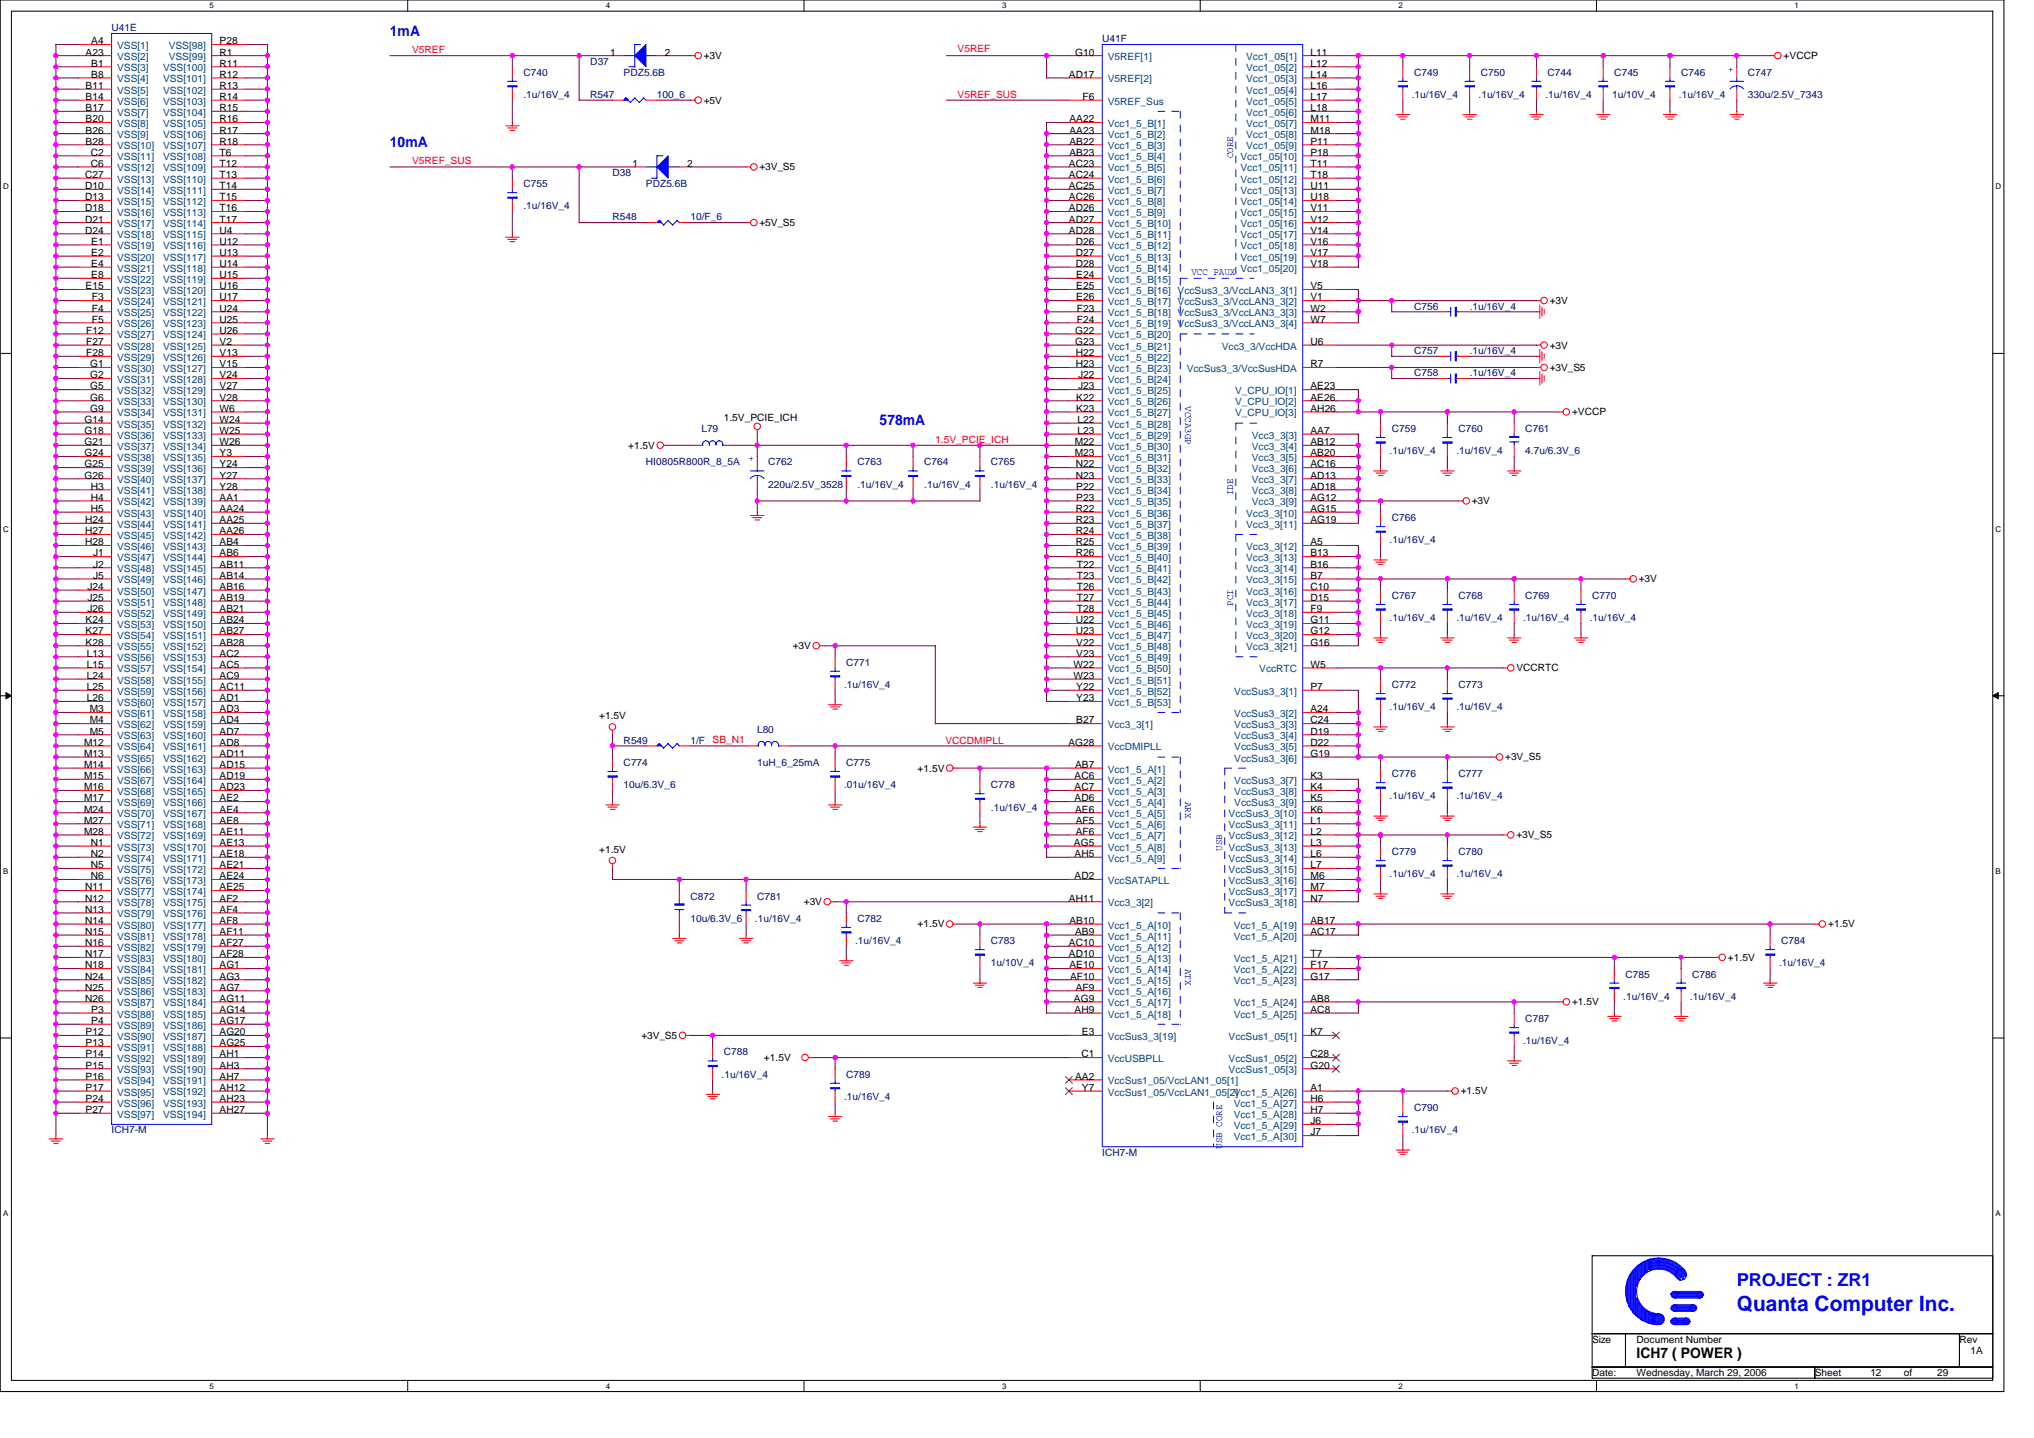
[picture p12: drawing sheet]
<svg xmlns="http://www.w3.org/2000/svg" width="297mm" height="210mm" viewBox="0 0 297 210" stroke-linecap="round" stroke-linejoin="round" font-family="sans-serif">
<defs><g id="words">
<text font-size="3.1" fill="#00f" x="253.6" y="191.4">Quanta Computer Inc.</text>
<text font-size="2.6" fill="#00f" x="253.6" y="187.7">PROJECT : ZR1</text>
<g font-size="2.1" fill="#00f">
<text x="56.9" y="5.2">1mA</text>
<text x="56.9" y="21.5">10mA</text>
<text x="128.5" y="62.1">578mA</text>
</g>
<text font-size="2.1" x="239" y="198.4">ICH7 ( POWER )</text>
<g font-size="1.5" fill="#000080">
<text x="16.3" y="4.6">U41E</text>
<text x="76.5" y="11.1">C740</text>
<text x="86.2" y="9.4">D37</text>
<text x="91.1" y="11.1">PDZ5.6B</text>
<text x="161" y="6.2">U41F</text>
<text x="206.5" y="11.1">C749</text>
<text x="216.3" y="11.1">C750</text>
<text x="226" y="11.1">C744</text>
<text x="235.8" y="11.1">C745</text>
<text x="245.5" y="11.1">C746</text>
<text x="255.3" y="11.1">C747</text>
<text x="76.5" y="14.3">.1u/16V_4</text>
<text x="86.2" y="14.3">R547</text>
<text x="95.9" y="14.3">100_6</text>
<text x="206.2" y="14.3">.1u/16V_4</text>
<text x="215.9" y="14.3">.1u/16V_4</text>
<text x="225.7" y="14.3">.1u/16V_4</text>
<text x="235.4" y="14.3">1u/10V_4</text>
<text x="245.2" y="14.3">.1u/16V_4</text>
<text x="255.3" y="14.3">330u/2.5V_7343</text>
<text x="76.5" y="27.3">C755</text>
<text x="89.4" y="25.7">D38</text>
<text x="94.3" y="27.3">PDZ5.6B</text>
<text x="76.5" y="30.6">.1u/16V_4</text>
<text x="89.4" y="32.2">R548</text>
<text x="100.8" y="32.2">10/F_6</text>
<text x="206.5" y="45.2">C756</text>
<text x="214.6" y="45.2">.1u/16V_4</text>
<text x="206.5" y="51.7">C757</text>
<text x="214.6" y="51.7">.1u/16V_4</text>
<text x="206.5" y="55">C758</text>
<text x="214.6" y="55">.1u/16V_4</text>
<text x="102.5" y="63.1">L79</text>
<text x="203.2" y="63.1">C759</text>
<text x="213" y="63.1">C760</text>
<text x="222.8" y="63.1">C761</text>
<text x="94.3" y="68">HI0805R800R_8_5A</text>
<text x="112.2" y="68">C762</text>
<text x="112.2" y="71.2">220u/2.5V_3528</text>
<text x="125.2" y="71.2">.1u/16V_4</text>
<text x="125.2" y="68">C763</text>
<text x="135" y="71.2">.1u/16V_4</text>
<text x="135" y="68">C764</text>
<text x="144.7" y="71.2">.1u/16V_4</text>
<text x="144.7" y="68">C765</text>
<text x="202.9" y="66.3">.1u/16V_4</text>
<text x="212.7" y="66.3">.1u/16V_4</text>
<text x="222.8" y="66.3">4.7u/6.3V_6</text>
<text x="203.2" y="76.1">C766</text>
<text x="202.9" y="79.4">.1u/16V_4</text>
<text x="203.2" y="87.5">C767</text>
<text x="213" y="87.5">C768</text>
<text x="222.8" y="87.5">C769</text>
<text x="232.5" y="87.5">C770</text>
<text x="202.9" y="90.7">.1u/16V_4</text>
<text x="212.7" y="90.7">.1u/16V_4</text>
<text x="222.4" y="90.7">.1u/16V_4</text>
<text x="232.2" y="90.7">.1u/16V_4</text>
<text x="123.3" y="100.5">.1u/16V_4</text>
<text x="123.6" y="97.2">C771</text>
<text x="203.2" y="100.5">C772</text>
<text x="213" y="100.5">C773</text>
<text x="110.6" y="107">L80</text>
<text x="202.9" y="103.7">.1u/16V_4</text>
<text x="212.7" y="103.7">.1u/16V_4</text>
<text x="91.1" y="108.6">R549</text>
<text x="91.1" y="111.9">C774</text>
<text x="100.8" y="108.6">1/F</text>
<text x="110.6" y="111.9">1uH_6_25mA</text>
<text x="123.6" y="111.9">C775</text>
<text x="203.2" y="113.5">C776</text>
<text x="213" y="113.5">C777</text>
<text x="91.1" y="115.1">10u/6.3V_6</text>
<text x="123.3" y="115.1">.01u/16V_4</text>
<text x="144.7" y="118.4">.1u/16V_4</text>
<text x="144.7" y="115.1">C778</text>
<text x="202.9" y="116.7">.1u/16V_4</text>
<text x="212.7" y="116.7">.1u/16V_4</text>
<text x="203.2" y="124.9">C779</text>
<text x="213" y="124.9">C780</text>
<text x="100.8" y="131.4">C872</text>
<text x="110.6" y="131.4">C781</text>
<text x="202.9" y="128.1">.1u/16V_4</text>
<text x="212.7" y="128.1">.1u/16V_4</text>
<text x="100.8" y="134.6">10u/6.3V_6</text>
<text x="110.3" y="134.6">.1u/16V_4</text>
<text x="124.9" y="137.9">.1u/16V_4</text>
<text x="125.2" y="134.6">C782</text>
<text x="144.7" y="137.9">C783</text>
<text x="260.1" y="137.9">C784</text>
<text x="144.7" y="141.1">1u/10V_4</text>
<text x="237.4" y="142.7">C785</text>
<text x="247.1" y="142.7">C786</text>
<text x="259.8" y="141.1">.1u/16V_4</text>
<text x="222.8" y="149.2">C787</text>
<text x="237.1" y="146">.1u/16V_4</text>
<text x="246.8" y="146">.1u/16V_4</text>
<text x="105.7" y="154.1">C788</text>
<text x="222.4" y="152.5">.1u/16V_4</text>
<text x="105.4" y="157.4">.1u/16V_4</text>
<text x="123.3" y="160.6">.1u/16V_4</text>
<text x="123.6" y="157.4">C789</text>
<text x="16.3" y="165.5">ICH7-M</text>
<text x="206.2" y="165.5">.1u/16V_4</text>
<text x="206.5" y="162.2">C790</text>
<text x="161" y="168.8">ICH7-M</text>
</g>
<g font-size="1.5">
<text x="12.5" y="8.1">A23</text>
<text x="13.3" y="6.5">A4</text>
<text x="13.3" y="9.7">B1</text>
<text x="13.3" y="11.4">B8</text>
<text x="32.1" y="6.5">P28</text>
<text x="32.1" y="8.1">R1</text>
<text x="32.1" y="9.7">R11</text>
<text x="32.1" y="11.4">R12</text>
<text x="89.1" y="8.1">1</text>
<text x="97.1" y="8.1">2</text>
<text x="102.8" y="8.6">+3V</text>
<text x="156.1" y="11.4">AD17</text>
<text x="157" y="8.1">G10</text>
<text x="191.4" y="8.1">L11</text>
<text x="191.4" y="9.7">L12</text>
<text x="191.4" y="11.4">L14</text>
<text x="260.5" y="8.6">+VCCP</text>
<text x="12.5" y="13">B11</text>
<text x="12.5" y="14.6">B14</text>
<text x="12.5" y="16.2">B17</text>
<text x="12.5" y="17.9">B20</text>
<text x="32.1" y="13">R13</text>
<text x="32.1" y="14.6">R14</text>
<text x="32.1" y="16.2">R15</text>
<text x="32.1" y="17.9">R16</text>
<text x="102.8" y="15.1">+5V</text>
<text x="156.2" y="17.9">AA22</text>
<text x="158.1" y="14.6">F6</text>
<text x="191.4" y="13">L16</text>
<text x="191.4" y="14.6">L17</text>
<text x="191.4" y="16.2">L18</text>
<text x="191.4" y="17.9">M11</text>
<text x="12.5" y="19.5">B26</text>
<text x="12.5" y="21.1">B28</text>
<text x="13.2" y="22.7">C2</text>
<text x="32.1" y="19.5">R17</text>
<text x="32.1" y="21.1">R18</text>
<text x="32.1" y="22.7">T6</text>
<text x="156.2" y="19.5">AA23</text>
<text x="156.2" y="21.1">AB22</text>
<text x="156.2" y="22.7">AB23</text>
<text x="191.4" y="19.5">M18</text>
<text x="191.4" y="21.1">P11</text>
<text x="191.4" y="22.7">P18</text>
<text x="12.4" y="26">C27</text>
<text x="12.4" y="27.6">D10</text>
<text x="12.4" y="29.3">D13</text>
<text x="13.2" y="24.4">C6</text>
<text x="32.1" y="24.4">T12</text>
<text x="32.1" y="26">T13</text>
<text x="32.1" y="27.6">T14</text>
<text x="32.1" y="29.3">T15</text>
<text x="92.4" y="24.4">1</text>
<text x="100.3" y="24.4">2</text>
<text x="110.9" y="24.9">+3V_S5</text>
<text x="156.1" y="24.4">AC23</text>
<text x="156.1" y="26">AC24</text>
<text x="156.1" y="27.6">AC25</text>
<text x="156.1" y="29.3">AC26</text>
<text x="191.4" y="24.4">T11</text>
<text x="191.4" y="26">T18</text>
<text x="191.4" y="27.6">U11</text>
<text x="191.4" y="29.3">U18</text>
<text x="12.4" y="30.9">D18</text>
<text x="12.4" y="32.5">D21</text>
<text x="12.4" y="34.1">D24</text>
<text x="13.3" y="35.8">E1</text>
<text x="32.1" y="30.9">T16</text>
<text x="32.1" y="32.5">T17</text>
<text x="32.1" y="34.1">U4</text>
<text x="32.1" y="35.8">U12</text>
<text x="110.9" y="33">+5V_S5</text>
<text x="156.1" y="30.9">AD26</text>
<text x="156.1" y="32.5">AD27</text>
<text x="156.1" y="34.1">AD28</text>
<text x="157.1" y="35.8">D26</text>
<text x="191.4" y="30.9">V11</text>
<text x="191.4" y="32.5">V12</text>
<text x="191.4" y="34.1">V14</text>
<text x="191.4" y="35.8">V16</text>
<text x="13.3" y="37.4">E2</text>
<text x="13.3" y="39">E4</text>
<text x="13.3" y="40.6">E8</text>
<text x="32.1" y="37.4">U13</text>
<text x="32.1" y="39">U14</text>
<text x="32.1" y="40.6">U15</text>
<text x="157.1" y="37.4">D27</text>
<text x="157.1" y="39">D28</text>
<text x="157.2" y="40.6">E24</text>
<text x="191.4" y="37.4">V17</text>
<text x="191.4" y="39">V18</text>
<text x="12.5" y="42.2">E15</text>
<text x="13.4" y="43.9">F3</text>
<text x="13.4" y="45.5">F4</text>
<text x="13.4" y="47.1">F5</text>
<text x="32.1" y="42.2">U16</text>
<text x="32.1" y="43.9">U17</text>
<text x="32.1" y="45.5">U24</text>
<text x="32.1" y="47.1">U25</text>
<text x="157.2" y="42.2">E25</text>
<text x="157.2" y="43.9">E26</text>
<text x="157.3" y="45.5">F23</text>
<text x="157.3" y="47.1">F24</text>
<text x="191.4" y="42.2">V5</text>
<text x="191.4" y="43.9">V1</text>
<text x="191.4" y="45.5">W2</text>
<text x="191.4" y="47.1">W7</text>
<text x="226.3" y="44.4">+3V</text>
<text x="12.6" y="48.7">F12</text>
<text x="12.6" y="50.4">F27</text>
<text x="12.6" y="52">F28</text>
<text x="13.2" y="53.6">G1</text>
<text x="32.1" y="48.7">U26</text>
<text x="32.1" y="50.4">V2</text>
<text x="32.1" y="52">V13</text>
<text x="32.1" y="53.6">V15</text>
<text x="157" y="48.7">G22</text>
<text x="157" y="50.4">G23</text>
<text x="157.1" y="52">H22</text>
<text x="157.1" y="53.6">H23</text>
<text x="191.4" y="50.4">U6</text>
<text x="191.4" y="53.6">R7</text>
<text x="226.3" y="50.9">+3V</text>
<text x="13.2" y="55.2">G2</text>
<text x="13.2" y="56.9">G5</text>
<text x="13.2" y="58.5">G6</text>
<text x="32.1" y="55.2">V24</text>
<text x="32.1" y="56.9">V27</text>
<text x="32.1" y="58.5">V28</text>
<text x="157.2" y="58.5">K22</text>
<text x="157.4" y="55.2">J22</text>
<text x="157.4" y="56.9">J23</text>
<text x="191.4" y="56.9">AE23</text>
<text x="191.4" y="58.5">AE26</text>
<text x="226.3" y="54.1">+3V_S5</text>
<text x="12.3" y="61.8">G14</text>
<text x="12.3" y="63.4">G18</text>
<text x="12.3" y="65">G21</text>
<text x="13.2" y="60.1">G9</text>
<text x="32.1" y="60.1">W6</text>
<text x="32.1" y="61.8">W24</text>
<text x="32.1" y="63.4">W25</text>
<text x="32.1" y="65">W26</text>
<text x="91.7" y="65.5">+1.5V</text>
<text x="105.7" y="61.5">1.5V_PCIE_ICH</text>
<text x="156.9" y="65">M22</text>
<text x="157.2" y="60.1">K23</text>
<text x="157.3" y="61.8">L22</text>
<text x="157.3" y="63.4">L23</text>
<text x="191.4" y="60.1">AH26</text>
<text x="191.4" y="63.4">AA7</text>
<text x="191.4" y="65">AB12</text>
<text x="229.6" y="60.6">+VCCP</text>
<text x="12.3" y="66.6">G24</text>
<text x="12.3" y="68.3">G25</text>
<text x="12.3" y="69.9">G26</text>
<text x="13.2" y="71.5">H3</text>
<text x="32.1" y="66.6">Y3</text>
<text x="32.1" y="68.3">Y24</text>
<text x="32.1" y="69.9">Y27</text>
<text x="32.1" y="71.5">Y28</text>
<text x="156.9" y="66.6">M23</text>
<text x="157.1" y="68.3">N22</text>
<text x="157.1" y="69.9">N23</text>
<text x="157.2" y="71.5">P22</text>
<text x="191.4" y="66.6">AB20</text>
<text x="191.4" y="68.3">AC16</text>
<text x="191.4" y="69.9">AD13</text>
<text x="191.4" y="71.5">AD18</text>
<text x="12.4" y="76.4">H24</text>
<text x="13.2" y="73.1">H4</text>
<text x="13.2" y="74.8">H5</text>
<text x="32.1" y="73.1">AA1</text>
<text x="32.1" y="74.8">AA24</text>
<text x="32.1" y="76.4">AA25</text>
<text x="157.1" y="74.8">R22</text>
<text x="157.1" y="76.4">R23</text>
<text x="157.2" y="73.1">P23</text>
<text x="191.4" y="73.1">AG12</text>
<text x="191.4" y="74.8">AG15</text>
<text x="191.4" y="76.4">AG19</text>
<text x="214.9" y="73.7">+3V</text>
<text x="12.4" y="78">H27</text>
<text x="12.4" y="79.6">H28</text>
<text x="13.6" y="81.3">J1</text>
<text x="13.6" y="82.9">J2</text>
<text x="32.1" y="78">AA26</text>
<text x="32.1" y="79.6">AB4</text>
<text x="32.1" y="81.3">AB6</text>
<text x="32.1" y="82.9">AB11</text>
<text x="157.1" y="78">R24</text>
<text x="157.1" y="79.6">R25</text>
<text x="157.1" y="81.3">R26</text>
<text x="157.3" y="82.9">T22</text>
<text x="191.4" y="79.6">A5</text>
<text x="191.4" y="81.3">B13</text>
<text x="191.4" y="82.9">B16</text>
<text x="12.8" y="86.1">J24</text>
<text x="12.8" y="87.8">J25</text>
<text x="12.8" y="89.4">J26</text>
<text x="13.6" y="84.5">J5</text>
<text x="32.1" y="84.5">AB14</text>
<text x="32.1" y="86.1">AB16</text>
<text x="32.1" y="87.8">AB19</text>
<text x="32.1" y="89.4">AB21</text>
<text x="157.3" y="84.5">T23</text>
<text x="157.3" y="86.1">T26</text>
<text x="157.3" y="87.8">T27</text>
<text x="157.3" y="89.4">T28</text>
<text x="191.4" y="84.5">B7</text>
<text x="191.4" y="86.1">C10</text>
<text x="191.4" y="87.8">D15</text>
<text x="191.4" y="89.4">F9</text>
<text x="239.3" y="85">+3V</text>
<text x="12.5" y="91">K24</text>
<text x="12.5" y="92.6">K27</text>
<text x="12.5" y="94.3">K28</text>
<text x="12.7" y="95.9">L13</text>
<text x="32.1" y="91">AB24</text>
<text x="32.1" y="92.6">AB27</text>
<text x="32.1" y="94.3">AB28</text>
<text x="32.1" y="95.9">AC2</text>
<text x="115.8" y="94.8">+3V</text>
<text x="157.1" y="91">U22</text>
<text x="157.1" y="92.6">U23</text>
<text x="157.2" y="94.3">V22</text>
<text x="157.2" y="95.9">V23</text>
<text x="191.4" y="91">G11</text>
<text x="191.4" y="92.6">G12</text>
<text x="191.4" y="94.3">G16</text>
<text x="12.7" y="97.5">L15</text>
<text x="12.7" y="99.1">L24</text>
<text x="12.7" y="100.8">L25</text>
<text x="32.1" y="97.5">AC5</text>
<text x="32.1" y="99.1">AC9</text>
<text x="32.1" y="100.8">AC11</text>
<text x="156.8" y="97.5">W22</text>
<text x="156.8" y="99.1">W23</text>
<text x="157.2" y="100.8">Y22</text>
<text x="191.4" y="97.5">W5</text>
<text x="191.4" y="100.8">P7</text>
<text x="221.4" y="98">VCCRTC</text>
<text x="12.7" y="102.4">L26</text>
<text x="13.1" y="104">M3</text>
<text x="13.1" y="105.6">M4</text>
<text x="13.1" y="107.3">M5</text>
<text x="32.1" y="102.4">AD1</text>
<text x="32.1" y="104">AD3</text>
<text x="32.1" y="105.6">AD4</text>
<text x="32.1" y="107.3">AD7</text>
<text x="87.5" y="105">+1.5V</text>
<text x="157.2" y="102.4">Y23</text>
<text x="157.2" y="105.6">B27</text>
<text x="191.4" y="104">A24</text>
<text x="191.4" y="105.6">C24</text>
<text x="191.4" y="107.3">D19</text>
<text x="12.3" y="108.9">M12</text>
<text x="12.3" y="110.5">M13</text>
<text x="12.3" y="112.1">M14</text>
<text x="12.3" y="113.8">M15</text>
<text x="32.1" y="108.9">AD8</text>
<text x="32.1" y="110.5">AD11</text>
<text x="32.1" y="112.1">AD15</text>
<text x="32.1" y="113.8">AD19</text>
<text x="134" y="112.7">+1.5V</text>
<text x="156" y="108.9">AG28</text>
<text x="156.9" y="113.8">AC6</text>
<text x="157" y="112.1">AB7</text>
<text x="191.4" y="108.9">D22</text>
<text x="191.4" y="110.5">G19</text>
<text x="191.4" y="113.8">K3</text>
<text x="219.8" y="111">+3V_S5</text>
<text x="12.3" y="115.4">M16</text>
<text x="12.3" y="117">M17</text>
<text x="12.3" y="118.7">M24</text>
<text x="32.1" y="115.4">AD23</text>
<text x="32.1" y="117">AE2</text>
<text x="32.1" y="118.7">AE4</text>
<text x="156.9" y="115.4">AC7</text>
<text x="156.9" y="117">AD6</text>
<text x="157" y="118.7">AE6</text>
<text x="191.4" y="115.4">K4</text>
<text x="191.4" y="117">K5</text>
<text x="191.4" y="118.7">K6</text>
<text x="12.3" y="120.3">M27</text>
<text x="12.3" y="121.9">M28</text>
<text x="13.2" y="123.5">N1</text>
<text x="13.2" y="125.2">N2</text>
<text x="32.1" y="120.3">AE8</text>
<text x="32.1" y="121.9">AE11</text>
<text x="32.1" y="123.5">AE13</text>
<text x="32.1" y="125.2">AE18</text>
<text x="87.5" y="124.5">+1.5V</text>
<text x="156.8" y="123.5">AG5</text>
<text x="156.9" y="125.2">AH5</text>
<text x="157.1" y="120.3">AF5</text>
<text x="157.1" y="121.9">AF6</text>
<text x="191.4" y="120.3">L1</text>
<text x="191.4" y="121.9">L2</text>
<text x="191.4" y="123.5">L3</text>
<text x="191.4" y="125.2">L6</text>
<text x="221.4" y="122.4">+3V_S5</text>
<text x="12.4" y="130">N11</text>
<text x="12.4" y="131.7">N12</text>
<text x="13.2" y="126.8">N5</text>
<text x="13.2" y="128.4">N6</text>
<text x="32.1" y="126.8">AE21</text>
<text x="32.1" y="128.4">AE24</text>
<text x="32.1" y="130">AE25</text>
<text x="32.1" y="131.7">AF2</text>
<text x="156.1" y="131.7">AH11</text>
<text x="156.9" y="128.4">AD2</text>
<text x="191.4" y="126.8">L7</text>
<text x="191.4" y="128.4">M6</text>
<text x="191.4" y="130">M7</text>
<text x="191.4" y="131.7">N7</text>
<text x="12.4" y="133.3">N13</text>
<text x="12.4" y="134.9">N14</text>
<text x="12.4" y="136.5">N15</text>
<text x="32.1" y="133.3">AF4</text>
<text x="32.1" y="134.9">AF8</text>
<text x="32.1" y="136.5">AF11</text>
<text x="117.4" y="132.2">+3V</text>
<text x="134" y="135.4">+1.5V</text>
<text x="156.2" y="134.9">AB10</text>
<text x="157" y="136.5">AB9</text>
<text x="191.4" y="134.9">AB17</text>
<text x="191.4" y="136.5">AC17</text>
<text x="267" y="135.4">+1.5V</text>
<text x="12.4" y="138.2">N16</text>
<text x="12.4" y="139.8">N17</text>
<text x="12.4" y="141.4">N18</text>
<text x="12.4" y="143">N24</text>
<text x="32.1" y="138.2">AF27</text>
<text x="32.1" y="139.8">AF28</text>
<text x="32.1" y="141.4">AG1</text>
<text x="32.1" y="143">AG3</text>
<text x="156.1" y="138.2">AC10</text>
<text x="156.1" y="139.8">AD10</text>
<text x="156.2" y="141.4">AE10</text>
<text x="156.3" y="143">AF10</text>
<text x="191.4" y="139.8">T7</text>
<text x="191.4" y="141.4">F17</text>
<text x="191.4" y="143">G17</text>
<text x="252.3" y="140.3">+1.5V</text>
<text x="12.4" y="144.7">N25</text>
<text x="12.4" y="146.3">N26</text>
<text x="13.3" y="147.9">P3</text>
<text x="13.3" y="149.5">P4</text>
<text x="32.1" y="144.7">AG7</text>
<text x="32.1" y="146.3">AG11</text>
<text x="32.1" y="147.9">AG14</text>
<text x="32.1" y="149.5">AG17</text>
<text x="156.8" y="146.3">AG9</text>
<text x="156.9" y="147.9">AH9</text>
<text x="157.1" y="144.7">AF9</text>
<text x="191.4" y="146.3">AB8</text>
<text x="191.4" y="147.9">AC8</text>
<text x="229.6" y="146.8">+1.5V</text>
<text x="12.5" y="151.2">P12</text>
<text x="12.5" y="152.8">P13</text>
<text x="12.5" y="154.4">P14</text>
<text x="32.1" y="151.2">AG20</text>
<text x="32.1" y="152.8">AG25</text>
<text x="32.1" y="154.4">AH1</text>
<text x="93.7" y="151.7">+3V_S5</text>
<text x="111.6" y="154.9">+1.5V</text>
<text x="157.9" y="154.4">C1</text>
<text x="158" y="151.2">E3</text>
<text x="191.4" y="151.2">K7</text>
<text x="191.4" y="154.4">C28</text>
<text x="12.5" y="156">P15</text>
<text x="12.5" y="157.7">P16</text>
<text x="12.5" y="159.3">P17</text>
<text x="12.5" y="160.9">P24</text>
<text x="32.1" y="156">AH3</text>
<text x="32.1" y="157.7">AH7</text>
<text x="32.1" y="159.3">AH12</text>
<text x="32.1" y="160.9">AH23</text>
<text x="157" y="157.7">AA2</text>
<text x="158" y="159.3">Y7</text>
<text x="191.4" y="156">G20</text>
<text x="191.4" y="159.3">A1</text>
<text x="191.4" y="160.9">H6</text>
<text x="213.3" y="159.8">+1.5V</text>
<text x="12.5" y="162.5">P27</text>
<text x="32.1" y="162.5">AH27</text>
<text x="191.4" y="162.5">H7</text>
<text x="191.4" y="164.2">J6</text>
<text x="191.4" y="165.8">J7</text>
<text x="232.5" y="196.1">Size</text>
<text x="239" y="196.1">Document Number</text>
<text x="286.1" y="196.1">Rev</text>
<text x="287.8" y="197.7">1A</text>
<text x="232.5" y="200.9">Date:</text>
<text x="239" y="200.9">Wednesday, March 29, 2006</text>
<text x="265" y="200.9">Sheet</text>
<text x="273.2" y="200.9">12</text>
<text x="278" y="200.9">of</text>
<text x="282.9" y="200.9">29</text>
</g>
<g font-size="1.5" fill="#004080">
<text x="17.1" y="7.2">VSS[1]</text>
<text x="17.1" y="8.8">VSS[2]</text>
<text x="17.1" y="10.4">VSS[3]</text>
<text x="23.8" y="10.4">VSS[100]</text>
<text x="24.6" y="7.1">VSS[98]</text>
<text x="24.6" y="8.8">VSS[99]</text>
<text x="161.8" y="8.8">V5REF[1]</text>
<text x="182" y="8.8">Vcc1_05[1]</text>
<text x="182" y="10.4">Vcc1_05[2]</text>
<text x="17.1" y="12">VSS[4]</text>
<text x="17.1" y="13.7">VSS[5]</text>
<text x="17.1" y="15.3">VSS[6]</text>
<text x="17.1" y="16.9">VSS[7]</text>
<text x="23.8" y="12">VSS[101]</text>
<text x="23.8" y="13.7">VSS[102]</text>
<text x="23.8" y="15.3">VSS[103]</text>
<text x="23.8" y="16.9">VSS[104]</text>
<text x="161.8" y="12">V5REF[2]</text>
<text x="161.8" y="15.3">V5REF_Sus</text>
<text x="182" y="12">Vcc1_05[3]</text>
<text x="182" y="13.7">Vcc1_05[4]</text>
<text x="182" y="15.3">Vcc1_05[5]</text>
<text x="182" y="16.9">Vcc1_05[6]</text>
<text x="17.1" y="18.5">VSS[8]</text>
<text x="17.1" y="20.2">VSS[9]</text>
<text x="17.1" y="21.8">VSS[10]</text>
<text x="17.1" y="23.4">VSS[11]</text>
<text x="23.8" y="18.5">VSS[105]</text>
<text x="23.8" y="20.2">VSS[106]</text>
<text x="23.8" y="21.8">VSS[107]</text>
<text x="23.8" y="23.4">VSS[108]</text>
<text x="161.8" y="18.5">Vcc1_5_B[1]</text>
<text x="161.8" y="20.2">Vcc1_5_B[2]</text>
<text x="161.8" y="21.8">Vcc1_5_B[3]</text>
<text x="161.8" y="23.4">Vcc1_5_B[4]</text>
<text x="181.2" y="23.4">Vcc1_05[10]</text>
<text x="182" y="18.5">Vcc1_05[7]</text>
<text x="182" y="20.2">Vcc1_05[8]</text>
<text x="182" y="21.8">Vcc1_05[9]</text>
<text x="17.1" y="25">VSS[12]</text>
<text x="17.1" y="26.7">VSS[13]</text>
<text x="17.1" y="28.3">VSS[14]</text>
<text x="17.1" y="29.9">VSS[15]</text>
<text x="23.8" y="25">VSS[109]</text>
<text x="23.8" y="26.7">VSS[110]</text>
<text x="23.8" y="28.3">VSS[111]</text>
<text x="23.8" y="29.9">VSS[112]</text>
<text x="161.8" y="25">Vcc1_5_B[5]</text>
<text x="161.8" y="26.7">Vcc1_5_B[6]</text>
<text x="161.8" y="28.3">Vcc1_5_B[7]</text>
<text x="161.8" y="29.9">Vcc1_5_B[8]</text>
<text x="181.2" y="25">Vcc1_05[11]</text>
<text x="181.2" y="26.7">Vcc1_05[12]</text>
<text x="181.2" y="28.3">Vcc1_05[13]</text>
<text x="181.2" y="29.9">Vcc1_05[14]</text>
<text x="17.1" y="31.5">VSS[16]</text>
<text x="17.1" y="33.2">VSS[17]</text>
<text x="17.1" y="34.8">VSS[18]</text>
<text x="23.8" y="31.5">VSS[113]</text>
<text x="23.8" y="33.2">VSS[114]</text>
<text x="23.8" y="34.8">VSS[115]</text>
<text x="161.8" y="31.5">Vcc1_5_B[9]</text>
<text x="161.8" y="33.2">Vcc1_5_B[10]</text>
<text x="161.8" y="34.8">Vcc1_5_B[11]</text>
<text x="181.2" y="31.5">Vcc1_05[15]</text>
<text x="181.2" y="33.2">Vcc1_05[16]</text>
<text x="181.2" y="34.8">Vcc1_05[17]</text>
<text x="17.1" y="36.4">VSS[19]</text>
<text x="17.1" y="38.1">VSS[20]</text>
<text x="17.1" y="39.7">VSS[21]</text>
<text x="17.1" y="41.3">VSS[22]</text>
<text x="23.8" y="36.4">VSS[116]</text>
<text x="23.8" y="38.1">VSS[117]</text>
<text x="23.8" y="39.7">VSS[118]</text>
<text x="23.8" y="41.3">VSS[119]</text>
<text x="161.8" y="36.4">Vcc1_5_B[12]</text>
<text x="161.8" y="38.1">Vcc1_5_B[13]</text>
<text x="161.8" y="39.7">Vcc1_5_B[14]</text>
<text x="161.8" y="41.3">Vcc1_5_B[15]</text>
<text x="181.2" y="36.4">Vcc1_05[18]</text>
<text x="181.2" y="38.1">Vcc1_05[19]</text>
<text x="181.2" y="39.7">Vcc1_05[20]</text>
<text x="17.1" y="42.9">VSS[23]</text>
<text x="17.1" y="44.6">VSS[24]</text>
<text x="17.1" y="46.2">VSS[25]</text>
<text x="17.1" y="47.8">VSS[26]</text>
<text x="23.8" y="42.9">VSS[120]</text>
<text x="23.8" y="44.5">VSS[121]</text>
<text x="23.8" y="46.2">VSS[122]</text>
<text x="23.8" y="47.8">VSS[123]</text>
<text x="161.8" y="42.9">Vcc1_5_B[16] VccSus3_3/VccLAN3_3[1]</text>
<text x="161.8" y="44.6">Vcc1_5_B[17] VccSus3_3/VccLAN3_3[2]</text>
<text x="161.8" y="46.2">Vcc1_5_B[18] VccSus3_3/VccLAN3_3[3]</text>
<text x="161.8" y="47.8">Vcc1_5_B[19] VccSus3_3/VccLAN3_3[4]</text>
<text x="17.1" y="49.4">VSS[27]</text>
<text x="17.1" y="51.1">VSS[28]</text>
<text x="17.1" y="52.7">VSS[29]</text>
<text x="23.8" y="49.4">VSS[124]</text>
<text x="23.8" y="51">VSS[125]</text>
<text x="23.8" y="52.7">VSS[126]</text>
<text x="161.8" y="49.4">Vcc1_5_B[20]</text>
<text x="161.8" y="51.1">Vcc1_5_B[21]</text>
<text x="161.8" y="52.7">Vcc1_5_B[22]</text>
<text x="178.4" y="51">Vcc3_3/VccHDA</text>
<text x="17.1" y="54.3">VSS[30]</text>
<text x="17.1" y="55.9">VSS[31]</text>
<text x="17.1" y="57.6">VSS[32]</text>
<text x="17.1" y="59.2">VSS[33]</text>
<text x="23.8" y="54.3">VSS[127]</text>
<text x="23.8" y="55.9">VSS[128]</text>
<text x="23.8" y="57.5">VSS[129]</text>
<text x="23.8" y="59.2">VSS[130]</text>
<text x="161.8" y="54.3">Vcc1_5_B[23]</text>
<text x="161.8" y="55.9">Vcc1_5_B[24]</text>
<text x="161.8" y="57.6">Vcc1_5_B[25]</text>
<text x="161.8" y="59.2">Vcc1_5_B[26]</text>
<text x="173.3" y="54.3">VccSus3_3/VccSusHDA</text>
<text x="180.4" y="57.5">V_CPU_IO[1]</text>
<text x="180.4" y="59.2">V_CPU_IO[2]</text>
<text x="17.1" y="60.8">VSS[34]</text>
<text x="17.1" y="62.4">VSS[35]</text>
<text x="17.1" y="64">VSS[36]</text>
<text x="17.1" y="65.7">VSS[37]</text>
<text x="23.8" y="60.8">VSS[131]</text>
<text x="23.8" y="62.4">VSS[132]</text>
<text x="23.8" y="64">VSS[133]</text>
<text x="23.8" y="65.7">VSS[134]</text>
<text x="161.8" y="60.8">Vcc1_5_B[27]</text>
<text x="161.8" y="62.4">Vcc1_5_B[28]</text>
<text x="161.8" y="64">Vcc1_5_B[29]</text>
<text x="161.8" y="65.7">Vcc1_5_B[30]</text>
<text x="180.4" y="60.8">V_CPU_IO[3]</text>
<text x="182.8" y="64">Vcc3_3[3]</text>
<text x="182.8" y="65.7">Vcc3_3[4]</text>
<text x="17.1" y="67.3">VSS[38]</text>
<text x="17.1" y="68.9">VSS[39]</text>
<text x="17.1" y="70.6">VSS[40]</text>
<text x="23.8" y="67.3">VSS[135]</text>
<text x="23.8" y="68.9">VSS[136]</text>
<text x="23.8" y="70.6">VSS[137]</text>
<text x="161.8" y="67.3">Vcc1_5_B[31]</text>
<text x="161.8" y="68.9">Vcc1_5_B[32]</text>
<text x="161.8" y="70.6">Vcc1_5_B[33]</text>
<text x="182.8" y="67.3">Vcc3_3[5]</text>
<text x="182.8" y="68.9">Vcc3_3[6]</text>
<text x="182.8" y="70.6">Vcc3_3[7]</text>
<text x="17.1" y="72.2">VSS[41]</text>
<text x="17.1" y="73.8">VSS[42]</text>
<text x="17.1" y="75.4">VSS[43]</text>
<text x="17.1" y="77.1">VSS[44]</text>
<text x="23.8" y="72.2">VSS[138]</text>
<text x="23.8" y="73.8">VSS[139]</text>
<text x="23.8" y="75.4">VSS[140]</text>
<text x="23.8" y="77.1">VSS[141]</text>
<text x="161.8" y="72.2">Vcc1_5_B[34]</text>
<text x="161.8" y="73.8">Vcc1_5_B[35]</text>
<text x="161.8" y="75.4">Vcc1_5_B[36]</text>
<text x="161.8" y="77.1">Vcc1_5_B[37]</text>
<text x="182" y="75.4">Vcc3_3[10]</text>
<text x="182" y="77.1">Vcc3_3[11]</text>
<text x="182.8" y="72.2">Vcc3_3[8]</text>
<text x="182.8" y="73.8">Vcc3_3[9]</text>
<text x="17.1" y="78.7">VSS[45]</text>
<text x="17.1" y="80.3">VSS[46]</text>
<text x="17.1" y="81.9">VSS[47]</text>
<text x="17.1" y="83.6">VSS[48]</text>
<text x="23.8" y="78.7">VSS[142]</text>
<text x="23.8" y="80.3">VSS[143]</text>
<text x="23.8" y="81.9">VSS[144]</text>
<text x="23.8" y="83.6">VSS[145]</text>
<text x="161.8" y="78.7">Vcc1_5_B[38]</text>
<text x="161.8" y="80.3">Vcc1_5_B[39]</text>
<text x="161.8" y="81.9">Vcc1_5_B[40]</text>
<text x="161.8" y="83.6">Vcc1_5_B[41]</text>
<text x="182" y="80.3">Vcc3_3[12]</text>
<text x="182" y="81.9">Vcc3_3[13]</text>
<text x="182" y="83.6">Vcc3_3[14]</text>
<text x="17.1" y="85.2">VSS[49]</text>
<text x="17.1" y="86.8">VSS[50]</text>
<text x="17.1" y="88.4">VSS[51]</text>
<text x="23.8" y="85.2">VSS[146]</text>
<text x="23.8" y="86.8">VSS[147]</text>
<text x="23.8" y="88.4">VSS[148]</text>
<text x="161.8" y="85.2">Vcc1_5_B[42]</text>
<text x="161.8" y="86.8">Vcc1_5_B[43]</text>
<text x="161.8" y="88.4">Vcc1_5_B[44]</text>
<text x="182" y="85.2">Vcc3_3[15]</text>
<text x="182" y="86.8">Vcc3_3[16]</text>
<text x="182" y="88.4">Vcc3_3[17]</text>
<text x="17.1" y="90.1">VSS[52]</text>
<text x="17.1" y="91.7">VSS[53]</text>
<text x="17.1" y="93.3">VSS[54]</text>
<text x="17.1" y="95">VSS[55]</text>
<text x="23.8" y="90.1">VSS[149]</text>
<text x="23.8" y="91.7">VSS[150]</text>
<text x="23.8" y="93.3">VSS[151]</text>
<text x="23.8" y="94.9">VSS[152]</text>
<text x="161.8" y="90.1">Vcc1_5_B[45]</text>
<text x="161.8" y="91.7">Vcc1_5_B[46]</text>
<text x="161.8" y="93.3">Vcc1_5_B[47]</text>
<text x="161.8" y="95">Vcc1_5_B[48]</text>
<text x="182" y="90.1">Vcc3_3[18]</text>
<text x="182" y="91.7">Vcc3_3[19]</text>
<text x="182" y="93.3">Vcc3_3[20]</text>
<text x="182" y="94.9">Vcc3_3[21]</text>
<text x="17.1" y="96.6">VSS[56]</text>
<text x="17.1" y="98.2">VSS[57]</text>
<text x="17.1" y="99.8">VSS[58]</text>
<text x="17.1" y="101.4">VSS[59]</text>
<text x="23.8" y="96.6">VSS[153]</text>
<text x="23.8" y="98.2">VSS[154]</text>
<text x="23.8" y="99.8">VSS[155]</text>
<text x="23.8" y="101.4">VSS[156]</text>
<text x="161.8" y="96.6">Vcc1_5_B[49]</text>
<text x="161.8" y="98.2">Vcc1_5_B[50]</text>
<text x="161.8" y="99.8">Vcc1_5_B[51]</text>
<text x="161.8" y="101.4">Vcc1_5_B[52]</text>
<text x="180.3" y="101.4">VccSus3_3[1]</text>
<text x="183.9" y="98.2">VccRTC</text>
<text x="17.1" y="103.1">VSS[60]</text>
<text x="17.1" y="104.7">VSS[61]</text>
<text x="17.1" y="106.3">VSS[62]</text>
<text x="17.1" y="107.9">VSS[63]</text>
<text x="23.8" y="103.1">VSS[157]</text>
<text x="23.8" y="104.7">VSS[158]</text>
<text x="23.8" y="106.3">VSS[159]</text>
<text x="23.8" y="107.9">VSS[160]</text>
<text x="161.8" y="103.1">Vcc1_5_B[53]</text>
<text x="161.8" y="106.3">Vcc3_3[1]</text>
<text x="180.3" y="104.7">VccSus3_3[2]</text>
<text x="180.3" y="106.3">VccSus3_3[3]</text>
<text x="180.3" y="107.9">VccSus3_3[4]</text>
<text x="17.1" y="109.6">VSS[64]</text>
<text x="17.1" y="111.2">VSS[65]</text>
<text x="17.1" y="112.8">VSS[66]</text>
<text x="23.8" y="109.6">VSS[161]</text>
<text x="23.8" y="111.2">VSS[162]</text>
<text x="23.8" y="112.8">VSS[163]</text>
<text x="161.8" y="109.6">VccDMIPLL</text>
<text x="161.8" y="112.8">Vcc1_5_A[1]</text>
<text x="180.3" y="109.6">VccSus3_3[5]</text>
<text x="180.3" y="111.2">VccSus3_3[6]</text>
<text x="17.1" y="114.4">VSS[67]</text>
<text x="17.1" y="116.1">VSS[68]</text>
<text x="17.1" y="117.7">VSS[69]</text>
<text x="17.1" y="119.3">VSS[70]</text>
<text x="23.8" y="114.4">VSS[164]</text>
<text x="23.8" y="116.1">VSS[165]</text>
<text x="23.8" y="117.7">VSS[166]</text>
<text x="23.8" y="119.3">VSS[167]</text>
<text x="161.8" y="114.4">Vcc1_5_A[2]</text>
<text x="161.8" y="116.1">Vcc1_5_A[3]</text>
<text x="161.8" y="117.7">Vcc1_5_A[4]</text>
<text x="161.8" y="119.3">Vcc1_5_A[5]</text>
<text x="179.4" y="119.3">VccSus3_3[10]</text>
<text x="180.3" y="114.4">VccSus3_3[7]</text>
<text x="180.3" y="116.1">VccSus3_3[8]</text>
<text x="180.3" y="117.7">VccSus3_3[9]</text>
<text x="17.1" y="120.9">VSS[71]</text>
<text x="17.1" y="122.6">VSS[72]</text>
<text x="17.1" y="124.2">VSS[73]</text>
<text x="17.1" y="125.8">VSS[74]</text>
<text x="23.8" y="120.9">VSS[168]</text>
<text x="23.8" y="122.6">VSS[169]</text>
<text x="23.8" y="124.2">VSS[170]</text>
<text x="23.8" y="125.8">VSS[171]</text>
<text x="161.8" y="120.9">Vcc1_5_A[6]</text>
<text x="161.8" y="122.6">Vcc1_5_A[7]</text>
<text x="161.8" y="124.2">Vcc1_5_A[8]</text>
<text x="161.8" y="125.8">Vcc1_5_A[9]</text>
<text x="179.4" y="120.9">VccSus3_3[11]</text>
<text x="179.4" y="122.6">VccSus3_3[12]</text>
<text x="179.4" y="124.2">VccSus3_3[13]</text>
<text x="179.4" y="125.8">VccSus3_3[14]</text>
<text x="17.1" y="127.5">VSS[75]</text>
<text x="17.1" y="129.1">VSS[76]</text>
<text x="17.1" y="130.7">VSS[77]</text>
<text x="23.8" y="127.5">VSS[172]</text>
<text x="23.8" y="129.1">VSS[173]</text>
<text x="23.8" y="130.7">VSS[174]</text>
<text x="161.8" y="129.1">VccSATAPLL</text>
<text x="179.4" y="127.5">VccSus3_3[15]</text>
<text x="179.4" y="129.1">VccSus3_3[16]</text>
<text x="179.4" y="130.7">VccSus3_3[17]</text>
<text x="17.1" y="132.3">VSS[78]</text>
<text x="17.1" y="134">VSS[79]</text>
<text x="17.1" y="135.6">VSS[80]</text>
<text x="17.1" y="137.2">VSS[81]</text>
<text x="23.8" y="132.3">VSS[175]</text>
<text x="23.8" y="134">VSS[176]</text>
<text x="23.8" y="135.6">VSS[177]</text>
<text x="23.8" y="137.2">VSS[178]</text>
<text x="161.8" y="132.3">Vcc3_3[2]</text>
<text x="161.8" y="135.6">Vcc1_5_A[10]</text>
<text x="161.8" y="137.2">Vcc1_5_A[11]</text>
<text x="179.4" y="132.3">VccSus3_3[18]</text>
<text x="180.2" y="135.6">Vcc1_5_A[19]</text>
<text x="180.2" y="137.2">Vcc1_5_A[20]</text>
<text x="17.1" y="138.8">VSS[82]</text>
<text x="17.1" y="140.5">VSS[83]</text>
<text x="17.1" y="142.1">VSS[84]</text>
<text x="17.1" y="143.7">VSS[85]</text>
<text x="23.8" y="138.8">VSS[179]</text>
<text x="23.8" y="140.5">VSS[180]</text>
<text x="23.8" y="142.1">VSS[181]</text>
<text x="23.8" y="143.7">VSS[182]</text>
<text x="161.8" y="138.8">Vcc1_5_A[12]</text>
<text x="161.8" y="140.5">Vcc1_5_A[13]</text>
<text x="161.8" y="142.1">Vcc1_5_A[14]</text>
<text x="161.8" y="143.7">Vcc1_5_A[15]</text>
<text x="180.2" y="140.5">Vcc1_5_A[21]</text>
<text x="180.2" y="142.1">Vcc1_5_A[22]</text>
<text x="180.2" y="143.7">Vcc1_5_A[23]</text>
<text x="17.1" y="145.3">VSS[86]</text>
<text x="17.1" y="147">VSS[87]</text>
<text x="17.1" y="148.6">VSS[88]</text>
<text x="23.8" y="145.3">VSS[183]</text>
<text x="23.8" y="146.9">VSS[184]</text>
<text x="23.8" y="148.6">VSS[185]</text>
<text x="161.8" y="145.3">Vcc1_5_A[16]</text>
<text x="161.8" y="147">Vcc1_5_A[17]</text>
<text x="161.8" y="148.6">Vcc1_5_A[18]</text>
<text x="180.2" y="147">Vcc1_5_A[24]</text>
<text x="180.2" y="148.6">Vcc1_5_A[25]</text>
<text x="17.1" y="150.2">VSS[89]</text>
<text x="17.1" y="151.8">VSS[90]</text>
<text x="17.1" y="153.5">VSS[91]</text>
<text x="17.1" y="155.1">VSS[92]</text>
<text x="23.8" y="150.2">VSS[186]</text>
<text x="23.8" y="151.8">VSS[187]</text>
<text x="23.8" y="153.4">VSS[188]</text>
<text x="23.8" y="155.1">VSS[189]</text>
<text x="161.8" y="155.1">VccUSBPLL</text>
<text x="161.8" y="151.8">VccSus3_3[19]</text>
<text x="179.4" y="151.8">VccSus1_05[1]</text>
<text x="179.4" y="155.1">VccSus1_05[2]</text>
<text x="17.1" y="156.7">VSS[93]</text>
<text x="17.1" y="158.3">VSS[94]</text>
<text x="17.1" y="160">VSS[95]</text>
<text x="17.1" y="161.6">VSS[96]</text>
<text x="23.8" y="156.7">VSS[190]</text>
<text x="23.8" y="158.3">VSS[191]</text>
<text x="23.8" y="160">VSS[192]</text>
<text x="23.8" y="161.6">VSS[193]</text>
<text x="161.8" y="158.3">VccSus1_05/VccLAN1_05[1]</text>
<text x="161.8" y="160">VccSus1_05/VccLAN1_05[2]</text>
<text x="179.4" y="156.7">VccSus1_05[3]</text>
<text x="180.2" y="160">Vcc1_5_A[26]</text>
<text x="180.2" y="161.6">Vcc1_5_A[27]</text>
<text x="17.1" y="163.2">VSS[97]</text>
<text x="23.8" y="163.2">VSS[194]</text>
<text x="180.2" y="163.2">Vcc1_5_A[28]</text>
<text x="180.2" y="164.8">Vcc1_5_A[29]</text>
<text x="180.2" y="166.5">Vcc1_5_A[30]</text>
</g>
<g font-size="1.5" fill="#f00">
<text x="60.2" y="7.8">V5REF</text>
<text x="139.8" y="7.7">V5REF</text>
<text x="139.8" y="14.3">V5REF_SUS</text>
<text x="60.2" y="23.9">V5REF_SUS</text>
<text x="136.6" y="64.7">1.5V_PCIE_ICH</text>
<text x="104.1" y="108.4">SB_N1</text>
<text x="138.1" y="108.6">VCCDMIPLL</text>
</g>
<g font-size="1.5" fill="#00f">
<text x="252.4" y="9.8" transform="rotate(90 252.4 9.8)">+</text>
<text x="180.1" y="23.1" transform="rotate(-90 180.1 23.1)">CORE</text>
<text x="174" y="40.2">VCC PAUX</text>
<text x="173.1" y="59.3" transform="rotate(90 173.1 59.3)">VCCA3GP</text>
<text x="109.3" y="66.7" transform="rotate(90 109.3 66.7)">+</text>
<text x="180.1" y="72.3" transform="rotate(-90 180.1 72.3)">IDE</text>
<text x="180.1" y="88.4" transform="rotate(-90 180.1 88.4)">PCI</text>
<text x="173.1" y="117.1" transform="rotate(90 173.1 117.1)">ARX</text>
<text x="178.5" y="124.2" transform="rotate(-90 178.5 124.2)">USB</text>
<text x="173.1" y="141.4" transform="rotate(90 173.1 141.4)">ATX</text>
<text x="178.5" y="167.8" transform="rotate(-90 178.5 167.8)">USB CORE</text>
</g>
<g font-size="1.2">
<text x="30.6" y="1.2">5</text>
<text x="88.5" y="1.2">4</text>
<text x="146.3" y="1.2">3</text>
<text x="204.2" y="1.2">2</text>
<text x="262.1" y="1.2">1</text>
<text x=".5" y="27.6">D</text>
<text x="291.4" y="27.6">D</text>
<text x=".5" y="77.6">C</text>
<text x="291.4" y="77.6">C</text>
<text x=".5" y="127.6">B</text>
<text x="291.4" y="127.6">B</text>
<text x=".5" y="177.6">A</text>
<text x="291.4" y="177.6">A</text>
<text x="30.6" y="202.8">5</text>
<text x="88.5" y="202.8">4</text>
<text x="146.3" y="202.8">3</text>
<text x="204.2" y="202.8">2</text>
<text x="262.1" y="202.8">1</text>
</g>
</g></defs>
<path d="M0 0h292.6v203.2h-292.6zM1.7 1.6h289.3v200h-289.3z" fill="none" stroke="#000" stroke-width=".15"/>
<g fill="#fff">
<path d="M30.6 .2h.6v1.3h-.6z"/>
<path d="M30.6 201.8h.6v1.3h-.6z"/>
</g>
<path d="M59.5 0v1.6M59.5 201.6v1.6" fill="none" stroke="#000" stroke-width=".15"/>
<g fill="#fff">
<path d="M88.5 .2h.6v1.3h-.6z"/>
<path d="M88.5 201.8h.6v1.3h-.6z"/>
</g>
<path d="M117.4 0v1.6M117.4 201.6v1.6" fill="none" stroke="#000" stroke-width=".15"/>
<g fill="#fff">
<path d="M146.3 .2h.7v1.3h-.7z"/>
<path d="M146.3 201.8h.7v1.3h-.7z"/>
</g>
<path d="M175.3 0v1.6M175.3 201.6v1.6" fill="none" stroke="#000" stroke-width=".15"/>
<g fill="#fff">
<path d="M204.2 .2h.6v1.3h-.6z"/>
<path d="M204.2 201.8h.6v1.3h-.6z"/>
</g>
<path d="M233.1 0v1.6M233.1 201.6v1.6" fill="none" stroke="#000" stroke-width=".15"/>
<g fill="#fff">
<path d="M262.1 .2h.6v1.3h-.6z"/>
<path d="M262.1 201.8h.6v1.3h-.6z"/>
<path d="M.5 26.6h.8v1.3h-.8z"/>
<path d="M291.4 26.6h.9v1.3h-.9z"/>
<path d="M.5 76.6h.8v1.3h-.8z"/>
<path d="M291.4 76.6h.9v1.3h-.9z"/>
</g>
<path d="M0 51.6h1.7M291 51.6h1.6" fill="none" stroke="#000" stroke-width=".15"/>
<g fill="#fff">
<path d="M.5 126.6h.7v1.3h-.7z"/>
<path d="M291.4 126.6h.8v1.3h-.8z"/>
</g>
<path d="M0 101.6h1.7M291 101.6h1.6" fill="none" stroke="#000" stroke-width=".15"/>
<path d="M.9 101.1l.8 .5-.8 .4zM291 101.6l.8-.5v.9z" fill="#000" stroke="#000" stroke-width=".15"/>
<g fill="#fff">
<path d="M.5 176.6h.7v1.2h-.7z"/>
<path d="M291.4 176.6h.8v1.2h-.8z"/>
</g>
<path d="M0 151.6h1.7M291 151.6h1.6M232.5 183.4h58.5v17.9h-58.5zM232.5 194.8h58.5M232.5 199.6h58.5M237.4 194.8v4.8M265 199.6v1.7M286.1 194.8v4.8" fill="none" stroke="#000" stroke-width=".15"/>
<g fill="none" stroke="#f00" stroke-width=".15">
<path d="M11.4 14.6h4.9M11.4 8.1h4.9M11.4 6.5h4.9M11.4 9.8h4.9M11.4 11.4h4.9M11.4 13h4.9M11.4 16.3h4.9M11.4 17.9h4.9M11.4 19.5h4.9M30.9 14.6h4.9M30.9 8.1h4.9M30.9 6.5h4.9"/>
<path d="M30.9 9.8h4.9M30.9 11.4h4.9M30.9 13h4.9M30.9 16.3h4.9M30.9 17.9h4.9M30.9 19.5h4.9M73.8 18.4h2M74.1 18.7h1.4M74.5 19h.7M74.8 9.8v1.6M74.8 13v1.6M74.8 17.9v.5"/>
<path d="M89.4 14.6h1.7M89.4 8.1h1.7M94.3 14.6h1.6M95.9 8.1h1.7M100.8 14.6h.7M100.8 8.1h.7M156.1 14.6h4.9M156.1 8.1h4.9M156.1 11.4h4.9M156.1 17.9h4.9M156.1 19.5h4.9M190.2 14.6h4.9"/>
<path d="M190.2 8.1h4.9M190.2 9.8h4.9M190.2 11.4h4.9M190.2 13h4.9M190.2 16.3h4.9M190.2 17.9h4.9M190.2 19.5h4.9M203.9 16.7h2M204.2 17.1h1.3M204.6 17.4h.6M204.9 9.8v1.6M204.9 13v1.6"/>
<path d="M204.9 16.3v.5M213.7 16.7h1.9M213.9 17.1h1.4M214.3 17.4h.7M214.6 9.8v1.6M214.6 13v1.6M214.6 16.3v.5M223.4 16.7h2M223.7 17.1h1.3M224 17.4h.7M224.4 9.8v1.6M224.4 13v1.6"/>
<path d="M224.4 16.3v.5M233.1 16.7h2M233.5 17.1h1.3M233.8 17.4h.7M234.1 9.8v1.6M234.1 13v1.6M234.1 16.3v.5M242.9 16.7h2M243.2 17.1h1.3M243.6 17.4h.6M243.9 9.8v1.6M243.9 13v1.6"/>
<path d="M243.9 16.3v.5M252.7 16.7h1.9M253 17.1h1.3M253.3 17.4h.7M253.6 9.8v1.6M253.6 13v1.6M253.6 16.3v.5M258.5 8.1h.7M11.4 32.5h4.9M11.4 24.4h4.9M11.4 21.1h4.9M11.4 22.8h4.9"/>
<path d="M11.4 26h4.9M11.4 27.6h4.9M11.4 29.3h4.9M11.4 30.9h4.9M11.4 34.1h4.9M11.4 35.8h4.9M11.4 37.4h4.9M11.4 39h4.9M30.9 32.5h4.9M30.9 24.4h4.9M30.9 21.1h4.9M30.9 22.8h4.9"/>
<path d="M30.9 26h4.9M30.9 27.6h4.9M30.9 29.3h4.9M30.9 30.9h4.9M30.9 34.1h4.9M30.9 35.8h4.9M30.9 37.4h4.9M30.9 39h4.9M73.8 34.6h2M74.1 34.9h1.4M74.5 35.3h.7M74.8 26v1.6"/>
<path d="M74.8 29.3v1.6M74.8 34.1v.5M92.7 24.4h1.6M94.3 32.5h1.6M99.2 32.5h1.6M99.2 24.4h1.6M108.9 32.5h.7M108.9 24.4h.7M156.1 32.5h4.9M156.1 24.4h4.9M156.1 21.1h4.9M156.1 22.8h4.9"/>
<path d="M156.1 26h4.9M156.1 27.6h4.9M156.1 29.3h4.9M156.1 30.9h4.9M156.1 34.1h4.9M156.1 35.8h4.9M156.1 37.4h4.9M156.1 39h4.9M190.2 32.5h4.9M190.2 24.4h4.9M190.2 21.1h4.9M190.2 22.8h4.9"/>
<path d="M190.2 26h4.9M190.2 27.6h4.9M190.2 29.3h4.9M190.2 30.9h4.9M190.2 34.1h4.9M190.2 35.8h4.9M190.2 37.4h4.9M190.2 39h4.9M11.4 53.7h4.9M11.4 50.4h4.9M11.4 55.3h4.9M11.4 52h4.9"/>
<path d="M11.4 43.9h4.9M11.4 45.5h4.9M11.4 40.6h4.9M11.4 42.3h4.9M11.4 47.1h4.9M11.4 48.8h4.9M11.4 56.9h4.9M11.4 58.5h4.9M30.9 53.7h4.9M30.9 50.4h4.9M30.9 55.3h4.9M30.9 52h4.9"/>
<path d="M30.9 43.9h4.9M30.9 45.5h4.9M30.9 40.6h4.9M30.9 42.3h4.9M30.9 47.1h4.9M30.9 48.8h4.9M30.9 56.9h4.9M30.9 58.5h4.9M156.1 53.7h4.9M156.1 50.4h4.9M156.1 55.3h4.9M156.1 52h4.9"/>
<path d="M156.1 43.9h4.9M156.1 45.5h4.9M156.1 40.6h4.9M156.1 42.3h4.9M156.1 47.1h4.9M156.1 48.8h4.9M156.1 56.9h4.9M156.1 58.5h4.9M190.2 53.7h4.9M190.2 50.4h4.9M190.2 43.9h4.9M190.2 45.5h4.9"/>
<path d="M190.2 42.3h4.9M190.2 47.1h4.9M190.2 56.9h4.9M190.2 58.5h4.9M209.7 55.3h1.7M209.7 52h1.7M209.7 45.5h1.7M213 55.3h1.6M213 52h1.6M213 45.5h1.6M224.4 53.7h.6M224.4 50.4h.6"/>
<path d="M224.4 43.9h.6M224.4 55.3h.5M224.4 52h.5M224.4 45.5h.5M224.9 44.5v2M224.9 51v2M224.9 54.3v1.9M225.2 44.9v1.3M225.2 51.4v1.3M225.2 54.6v1.3M225.5 45.2v.6M225.5 51.7v.6"/>
<path d="M225.5 54.9v.7M11.4 65h4.9M11.4 73.2h4.9M11.4 60.2h4.9M11.4 61.8h4.9M11.4 63.4h4.9M11.4 66.7h4.9M11.4 68.3h4.9M11.4 69.9h4.9M11.4 71.5h4.9M11.4 74.8h4.9M11.4 76.4h4.9"/>
<path d="M11.4 78h4.9M11.4 79.7h4.9M30.9 65h4.9M30.9 73.2h4.9M30.9 60.2h4.9M30.9 61.8h4.9M30.9 63.4h4.9M30.9 66.7h4.9M30.9 68.3h4.9M30.9 69.9h4.9M30.9 71.5h4.9M30.9 74.8h4.9"/>
<path d="M30.9 76.4h4.9M30.9 78h4.9M30.9 79.7h4.9M96.9 65h.7M100.8 65h1.7M105.7 65h1.6M109.6 75.3h2M109.9 75.6h1.3M110.3 75.9h.6M110.6 62.8v.6M110.6 66.7v1.6M110.6 69.9v1.6"/>
<path d="M110.6 74.8v.5M123.6 66.7v1.6M123.6 69.9v1.6M133.3 66.7v1.6M133.3 69.9v1.6M143.1 66.7v1.6M143.1 69.9v1.6M156.1 65h4.9M156.1 73.2h4.9M156.1 60.2h4.9M156.1 61.8h4.9M156.1 63.4h4.9"/>
<path d="M156.1 66.7h4.9M156.1 68.3h4.9M156.1 69.9h4.9M156.1 71.5h4.9M156.1 74.8h4.9M156.1 76.4h4.9M156.1 78h4.9M156.1 79.7h4.9M190.2 65h4.9M190.2 73.2h4.9M190.2 60.2h4.9M190.2 63.4h4.9"/>
<path d="M190.2 66.7h4.9M190.2 68.3h4.9M190.2 69.9h4.9M190.2 71.5h4.9M190.2 74.8h4.9M190.2 76.4h4.9M190.2 79.7h4.9M200.6 68.8h2M201 69.1h1.3M201.3 69.4h.7M201.6 61.8v1.6M201.6 65v1.7"/>
<path d="M201.6 68.3v.5M201.6 74.8v1.6M201.6 78v1.7M210.4 68.8h2M210.7 69.1h1.3M211 69.4h.7M211.4 61.8v1.6M211.4 65v1.7M211.4 68.3v.5M213 73.2h.7M220.2 68.8h1.9M220.4 69.1h1.4"/>
<path d="M220.8 69.4h.7M221.1 61.8v1.6M221.1 65v1.7M221.1 68.3v.5M227.6 60.2h.7M11.4 94.3h4.9M11.4 84.5h4.9M11.4 97.5h4.9M11.4 81.3h4.9M11.4 82.9h4.9M11.4 86.2h4.9M11.4 87.8h4.9"/>
<path d="M11.4 89.4h4.9M11.4 91h4.9M11.4 92.7h4.9M11.4 95.9h4.9M11.4 99.2h4.9M30.9 94.3h4.9M30.9 84.5h4.9M30.9 97.5h4.9M30.9 81.3h4.9M30.9 82.9h4.9M30.9 86.2h4.9M30.9 87.8h4.9"/>
<path d="M30.9 89.4h4.9M30.9 91h4.9M30.9 92.7h4.9M30.9 95.9h4.9M30.9 99.2h4.9M119.7 94.3h.7M122 95.9v1.6M122 99.2v1.6M156.1 94.3h4.9M156.1 84.5h4.9M156.1 97.5h4.9M156.1 81.3h4.9"/>
<path d="M156.1 82.9h4.9M156.1 86.2h4.9M156.1 87.8h4.9M156.1 89.4h4.9M156.1 91h4.9M156.1 92.7h4.9M156.1 95.9h4.9M156.1 99.2h4.9M190.2 94.3h4.9M190.2 84.5h4.9M190.2 97.5h4.9M190.2 81.3h4.9"/>
<path d="M190.2 82.9h4.9M190.2 86.2h4.9M190.2 87.8h4.9M190.2 89.4h4.9M190.2 91h4.9M190.2 92.7h4.9M200.6 93.2h2M200.6 81.8h2M201 93.5h1.3M201 82.1h1.3M201.3 93.8h.7M201.3 82.4h.7"/>
<path d="M201.6 81.3v.5M201.6 86.2v1.6M201.6 89.4v1.6M201.6 92.7v.5M201.6 99.2v1.6M210.4 93.2h2M210.7 93.5h1.3M211 93.8h.7M211.4 86.2v1.6M211.4 89.4v1.6M211.4 92.7v.5M211.4 99.2v1.6"/>
<path d="M219.5 97.5h.7M220.2 93.2h1.9M220.4 93.5h1.4M220.8 93.8h.7M221.1 86.2v1.6M221.1 89.4v1.6M221.1 92.7v.5M229.9 93.2h2M230.2 93.5h1.3M230.5 93.8h.7M230.9 86.2v1.6M230.9 89.4v1.6"/>
<path d="M230.9 92.7v.5M237.4 84.5h.6M11.4 112.2h4.9M11.4 110.6h4.9M11.4 108.9h4.9M11.4 100.8h4.9M11.4 102.4h4.9M11.4 104h4.9M11.4 105.7h4.9M11.4 107.3h4.9M11.4 113.8h4.9M11.4 115.4h4.9"/>
<path d="M11.4 117.1h4.9M11.4 118.7h4.9M30.9 112.2h4.9M30.9 110.6h4.9M30.9 108.9h4.9M30.9 100.8h4.9M30.9 102.4h4.9M30.9 104h4.9M30.9 105.7h4.9M30.9 107.3h4.9M30.9 113.8h4.9M30.9 115.4h4.9"/>
<path d="M30.9 117.1h4.9M30.9 118.7h4.9M88.5 117.5h1.9M88.8 117.9h1.3M89.1 118.2h.7M89.4 106.6v.7M89.4 110.6v1.6M89.4 113.8v1.6M89.4 117.1v.5M94.3 108.9h1.6M99.2 108.9h1.6M109 108.9h1.6"/>
<path d="M113.8 108.9h1.7M121 117.5h2M121 102.9h2M121.3 117.9h1.3M121.3 103.2h1.3M121.6 118.2h.7M121.6 103.5h.7M122 102.4v.5M122 110.6v1.6M122 113.8v1.6M122 117.1v.5M139.2 112.2h.7"/>
<path d="M143.1 113.8v1.6M143.1 117.1v1.6M156.1 112.2h4.9M156.1 108.9h4.9M156.1 100.8h4.9M156.1 102.4h4.9M156.1 105.7h4.9M156.1 113.8h4.9M156.1 115.4h4.9M156.1 117.1h4.9M156.1 118.7h4.9M190.2 110.6h4.9"/>
<path d="M190.2 108.9h4.9M190.2 100.8h4.9M190.2 104h4.9M190.2 105.7h4.9M190.2 107.3h4.9M190.2 113.8h4.9M190.2 115.4h4.9M190.2 117.1h4.9M190.2 118.7h4.9M200.6 119.2h2M200.6 106.2h2M201 119.5h1.3"/>
<path d="M201 106.5h1.3M201.3 119.8h.7M201.3 106.8h.7M201.6 102.4v1.6M201.6 105.7v.5M201.6 112.2v1.6M201.6 115.4v1.7M201.6 118.7v.5M210.4 119.2h2M210.4 106.2h2M210.7 119.5h1.3M210.7 106.5h1.3"/>
<path d="M211 119.8h.7M211 106.8h.7M211.4 102.4v1.6M211.4 105.7v.5M211.4 112.2v1.6M211.4 115.4v1.7M211.4 118.7v.5M217.8 110.6h.7M11.4 131.7h4.9M11.4 134.9h4.9M11.4 139.8h4.9M11.4 121.9h4.9"/>
<path d="M11.4 120.3h4.9M11.4 123.5h4.9M11.4 125.2h4.9M11.4 126.8h4.9M11.4 128.4h4.9M11.4 130h4.9M11.4 133.3h4.9M11.4 136.5h4.9M11.4 138.2h4.9M30.9 131.7h4.9M30.9 134.9h4.9M30.9 139.8h4.9"/>
<path d="M30.9 121.9h4.9M30.9 120.3h4.9M30.9 123.5h4.9M30.9 125.2h4.9M30.9 126.8h4.9M30.9 128.4h4.9M30.9 130h4.9M30.9 133.3h4.9M30.9 136.5h4.9M30.9 138.2h4.9M89.4 126.2v.6M98.2 137h2"/>
<path d="M98.5 137.4h1.4M98.9 137.7h.6M99.2 130v1.7M99.2 133.3v1.6M99.2 136.5v.6M108 137h2M108.3 137.4h1.3M108.6 137.7h.7M109 130v1.7M109 133.3v1.6M109 136.5v.6M121.3 131.7h.7"/>
<path d="M123.6 133.3v1.6M123.6 136.5v1.7M123.6 139.8v.5M139.2 134.9h.7M142.1 120.8h2M142.4 121.1h1.3M142.8 121.4h.6M143.1 120.3v.5M143.1 136.5v1.7M143.1 139.8v1.6M156.1 131.7h4.9M156.1 134.9h4.9"/>
<path d="M156.1 139.8h4.9M156.1 121.9h4.9M156.1 120.3h4.9M156.1 123.5h4.9M156.1 125.2h4.9M156.1 128.4h4.9M156.1 136.5h4.9M156.1 138.2h4.9M190.2 131.7h4.9M190.2 134.9h4.9M190.2 139.8h4.9M190.2 121.9h4.9"/>
<path d="M190.2 120.3h4.9M190.2 123.5h4.9M190.2 125.2h4.9M190.2 126.8h4.9M190.2 128.4h4.9M190.2 130h4.9M190.2 136.5h4.9M200.6 130.5h2M201 130.9h1.3M201.3 131.2h.7M201.6 123.5v1.7M201.6 126.8v1.6"/>
<path d="M201.6 130v.6M210.4 130.5h2M210.7 130.9h1.3M211 131.2h.7M211.4 123.5v1.7M211.4 126.8v1.6M211.4 130v.6M219.5 121.9h.7M250.4 139.8h.6M258.5 136.5v1.7M258.5 139.8v1.6M265 134.9h.7"/>
<path d="M11.4 151.2h4.9M11.4 154.4h4.9M11.4 159.3h4.9M11.4 146.3h4.9M11.4 141.4h4.9M11.4 143.1h4.9M11.4 144.7h4.9M11.4 147.9h4.9M11.4 149.6h4.9M11.4 152.8h4.9M11.4 156.1h4.9M11.4 157.7h4.9"/>
<path d="M30.9 151.2h4.9M30.9 154.4h4.9M30.9 159.3h4.9M30.9 146.3h4.9M30.9 141.4h4.9M30.9 143.1h4.9M30.9 144.7h4.9M30.9 147.9h4.9M30.9 149.6h4.9M30.9 152.8h4.9M30.9 156.1h4.9M30.9 157.7h4.9"/>
<path d="M100.2 151.2h.7M103.1 159.8h2M104.1 152.8v1.6M104.1 156.1v1.6M104.1 159.3v.5M118.1 154.4h.6M122 156.1v1.6M122 159.3v1.6M122.6 140.3h2M122.9 140.6h1.3M123.3 140.9h.6M142.1 143.6h2"/>
<path d="M142.4 143.9h1.3M142.8 144.2h.6M143.1 143.1v.5M156.1 151.2h4.9M156.1 154.4h4.9M156.1 159.3h4.9M156.1 146.3h4.9M156.1 141.4h4.9M156.1 143.1h4.9M156.1 144.7h4.9M156.1 147.9h4.9M156.1 157.7h4.9"/>
<path d="M190.2 151.2h4.9M190.2 154.4h4.9M190.2 159.3h4.9M190.2 146.3h4.9M190.2 141.4h4.9M190.2 143.1h4.9M190.2 147.9h4.9M190.2 156.1h4.9M211.3 159.3h.7M220.2 154.9h1.9M220.4 155.3h1.4M220.8 155.6h.7"/>
<path d="M221.1 147.9v1.7M221.1 151.2v1.6M221.1 154.4v.5M227.6 146.3h.7M234.8 148.4h1.9M235.1 148.7h1.3M235.4 149.1h.7M235.8 141.4v1.7M235.8 144.7v1.6M235.8 147.9v.5M244.5 148.4h2M244.8 148.7h1.4"/>
<path d="M245.2 149.1h.6M245.5 141.4v1.7M245.5 144.7v1.6M245.5 147.9v.5M257.5 143.6h2M257.8 143.9h1.4M258.2 144.2h.7M258.5 143.1v.5M7.2 166.3h2M7.5 166.6h1.3M7.8 167h.7M8.2 165.8v.5"/>
<path d="M11.4 160.9h4.9M11.4 162.6h4.9M30.9 160.9h4.9M30.9 162.6h4.9M38.1 166.3h1.9M38.4 166.6h1.3M38.7 167h.7M39 165.8v.5M103.4 160.1h1.3M103.8 160.4h.6M121 163h2M121.3 163.4h1.3"/>
<path d="M121.6 163.7h.7M122 162.6v.5M190.2 160.9h4.9M190.2 162.6h4.9M190.2 164.2h4.9M190.2 165.8h4.9M203.9 167.9h2M204.2 168.3h1.3M204.6 168.6h.6M204.9 160.9v1.7M204.9 164.2v1.6M204.9 167.4v.6"/>
<circle cx="102" cy="8.1" r=".48"/>
<circle cx="102" cy="14.6" r=".48"/>
<circle cx="259.6" cy="8.1" r=".48"/>
<circle cx="110.1" cy="32.5" r=".48"/>
<circle cx="110.1" cy="24.4" r=".48"/>
<circle cx="225.5" cy="43.9" r=".48"/>
<circle cx="225.5" cy="50.4" r=".48"/>
<circle cx="225.5" cy="53.6" r=".48"/>
<circle cx="96.4" cy="65" r=".48"/>
<circle cx="110.6" cy="62.3" r=".48"/>
<circle cx="214.1" cy="73.1" r=".48"/>
<circle cx="228.8" cy="60.1" r=".48"/>
<circle cx="119.2" cy="94.3" r=".48"/>
<circle cx="220.6" cy="97.5" r=".48"/>
<circle cx="238.5" cy="84.5" r=".48"/>
<circle cx="89.4" cy="106.1" r=".48"/>
<circle cx="138.7" cy="112.1" r=".48"/>
<circle cx="219" cy="110.5" r=".48"/>
<circle cx="89.4" cy="125.7" r=".48"/>
<circle cx="120.8" cy="131.7" r=".48"/>
<circle cx="138.7" cy="134.9" r=".48"/>
<circle cx="220.6" cy="121.9" r=".48"/>
<circle cx="251.5" cy="139.8" r=".48"/>
<circle cx="266.1" cy="134.9" r=".48"/>
<circle cx="99.7" cy="151.2" r=".48"/>
<circle cx="117.6" cy="154.4" r=".48"/>
<circle cx="212.5" cy="159.3" r=".48"/>
<circle cx="228.8" cy="146.3" r=".48"/>
</g>
<g fill="none" stroke="#00f" stroke-width=".15">
<path d="M16.3 4.9h14.6v159.3h-14.6zM74.1 11.9h1.4M74.8 11.4v.5M74.8 12.7v.3M91.1 8.1h1.6M91.4 14.3l.7 .7M91.4 14.3l-.3 .3M91.9 9.8h.8M92.7 14.3l.7 .7M92.7 14.3l-.6 .7M93.5 6.5h-.8v3.3M94 14.3l.4 .3"/>
<path d="M94 14.3l-.6 .7M94.3 8.1h1.6M161 6.5h29.2v160.9h-29.2zM204.2 11.9h1.3M204.9 11.4v.5M204.9 12.7v.3M213.9 11.9h1.4M214.6 11.4v.5M214.6 12.7v.3M223.7 11.9h1.3M224.4 11.4v.5M224.4 12.7v.3"/>
<path d="M233.5 11.9h1.3M234.1 11.4v.5M234.1 12.7v.3M243.2 11.9h1.3M243.9 11.4v.5M243.9 12.7v.3M252.6 11.9h2M253.6 11.4v.5M253.6 12.7v.3M254.6 13a1.25 1.25 0 0 0-1-.5 1.23 1.23 0 0 0-1 .5M74.1 28.1h1.4M74.8 27.6v.6"/>
<path d="M74.8 28.9v.4M94.3 24.4h1.6M96.3 32.2l-.4 .3M96.8 22.8h-.9v3.2h-.8M97.6 24.4h1.6M97.6 32.2l-.7 .7-.6-.7M98.9 32.2l.3 .3M98.9 32.2l-.6 .7-.7-.7M211.4 45.5h.5M211.4 55.3h.5M211.4 52h.5M211.9 44.9v1.3"/>
<path d="M211.9 51.4v1.3M211.9 54.6v1.3M212.7 45.5h.3M212.7 55.3h.3M212.7 52h.3M103.6 64.9v.1M104.6 64.9a.49 .49 0 0 0-.5-.5 .49 .49 0 0 0-.5 .5 .5 .5 0 0 0-.6-.5 .5 .5 0 0 0-.4 .6h-.1M104.6 64.9a.5 .5 0 0 1 .5-.5 .5 .5 0 0 1 .5 .5M104.6 64.9v.1M105.6 65h.1M105.6 64.9v.1M109.6 69.9a1.34 1.34 0 0 1 2 0"/>
<path d="M109.6 68.8h2M110.6 68.3v.5M110.6 69.6v.3M122.9 68.8h1.3M123.6 68.3v.5M123.6 69.6v.3M132.7 68.8h1.3M133.3 68.3v.5M133.3 69.6v.3M142.4 68.8h1.3M143.1 68.3v.5M143.1 69.6v.3"/>
<path d="M201 76.9h1.3M201 63.9h1.3M201.6 63.4v.5M201.6 64.7v.3M201.6 76.4v.5M201.6 77.7v.4M210.7 63.9h1.3M211.4 63.4v.5M211.4 64.7v.3M220.5 64.5h1.3M221.1 63.4v.3M221.1 64.5v.5"/>
<path d="M121.3 98h1.3M122 97.5v.5M122 98.8v.4M201 88.3h1.3M201.6 87.8v.5M201.6 89.1v.3M210.7 88.3h1.3M211.4 87.8v.5M211.4 89.1v.3M220.4 88.3h1.4M221.1 87.8v.5M221.1 89.1v.3"/>
<path d="M230.2 88.3h1.3M230.9 87.8v.5M230.9 89.1v.3M88.8 112.6h1.3M89.4 112.2v.5M89.4 113.5v.3M96.3 108.6l.6 .7M96.3 108.6l-.4 .3M96.9 109.2l.7-.6 .7 .7M99.2 108.9l-.3-.3-.7 .6M110.6 108.9h.2M111.7 108.8v.1"/>
<path d="M112.7 108.7a.49 .49 0 0 0-.5-.4 .49 .49 0 0 0-.5 .4 .5 .5 0 0 0-.6-.4 .5 .5 0 0 0-.4 .6M112.7 108.7a.5 .5 0 0 1 .5-.4 .5 .5 0 0 1 .5 .4M112.7 108.7v.2M113.7 108.9h.2M113.7 108.8v.1M121.3 112.6h1.3M122 112.2v.5M122 113.5v.3M142.4 115.9h1.3M143.1 115.4v.5M143.1 116.7v.4M201 101.3h1.3"/>
<path d="M201 114.3h1.3M201.6 100.8v.5M201.6 102.1v.3M201.6 113.8v.5M201.6 115.1v.3M210.7 101.3h1.3M210.7 114.3h1.3M211.4 100.8v.5M211.4 102.1v.3M211.4 113.8v.5M211.4 115.1v.3M98.5 132.8h1.4"/>
<path d="M99.2 131.7v.3M99.2 132.8v.5M108.3 132.2h1.3M109 131.7v.5M109 133v.3M122.9 135.4h1.3M123.6 134.9v.5M123.6 136.2v.4M142.4 138.7h1.3M143.1 138.2v.5M143.1 139.5v.3M201 125.7h1.3"/>
<path d="M201.6 125.2v.5M201.6 126.5v.3M210.7 125.7h1.3M211.4 125.2v.5M211.4 126.5v.3M257.8 138.7h1.4M258.5 138.2v.5M258.5 139.5v.3M103.4 154.9h1.3M104.1 154.4v.5M104.1 155.7v.4M121.3 158.2h1.3"/>
<path d="M122 157.7v.5M122 159v.3M220.4 150.1h1.4M221.1 149.6v.5M221.1 150.9v.3M235.1 143.6h1.3M235.8 143.1v.5M235.8 144.4v.3M244.8 143.6h1.4M245.5 143.1v.5M245.5 144.4v.3M204.2 163h1.3"/>
<path d="M204.9 162.6v.5M204.9 163.9v.3M237.5 187.4v2.3M237.9 186.6v4.1M237.9 186.6l-.2 .3v3.3l-.2-.5M238.2 186v5.2M238.2 191.2l.2 .2M238.2 185.9l-.2 .4 .1 4.6-.2-.2M238.5 185.7v6.2M238.5 185.6l-.1 .2v5.5M238.8 185.3v6.7M238.9 185.3l-.2 .2v6.3"/>
<path d="M239 189.5v2.5h-.2M239 185v2.8M239 189.5l.2 .4M239.2 192.2l.1 .1M239.2 189.9v2.3M239.2 187.3l-.2 .5M239.3 184.8v2.2M239.3 190.2v2.1M239.3 190.2l.2 .3M239.3 184.8l-.1 .2v2.3M239.5 190.5v2l.2 .2M239.5 186.8l-.2 .1"/>
<path d="M239.7 184.5v2M239.7 192.6v-1.9l.1 .2v1.9M239.7 184.5l-.2 .2v2.1M239.8 192.8h.2M240 184.3v1.9M240 191v1.8M240 191l.2 .2M240 184.3h-.2v2l-.1 .2M240.2 193h.1M240.2 191.2v1.8M240.2 185.9l-.2 .2M240.3 184.2v1.6"/>
<path d="M240.3 191.3v1.7M240.3 191.3l.2 .2M240.3 184.2l-.1 .1v1.7M240.5 191.5v1.5M240.5 193l.2 .1M240.6 184v1.7M240.7 184l-.2 .2v1.5l-.2 .1M240.8 185.3l.2 .2M240.8 191.7v1.4h.2M240.8 191.7l-.2-.2v1.6M241 185.2l1.2-.2a3.5 3.5 0 0 1 3.2 1.9M241 185l1.2-.2a3.7 3.7 0 0 1 3.2 1.8"/>
<path d="M241 184.9l1.2-.2a3.9 3.9 0 0 1 3.5 2.1M241 184.7l1.2-.2a4.1 4.1 0 0 1 3.7 2.3M241 184.5l1.2-.2a4.2 4.2 0 0 1 3.7 2.2M241 184.4l1.2-.2a4.4 4.4 0 0 1 3.9 2.3M241 191.8h.1v1.3h.2v-1.3h.2M241 183.9v1.6M241 191.7v1.4M241 185.4l1.2-.2a3.4 3.4 0 0 1 3.1 1.7M241 183.8l-.2 .2v1.3M241.1 184.1l1.1-.1a4.6 4.6 0 0 1 4 2.3M241.1 184l1.1-.1a4.7 4.7 0 0 1 4.1 2.2M241.1 193.3h.3"/>
<path d="M241.1 184v1.3M241.1 193.3l.5-1.5v1.5M241.4 191.8v1.5M241.8 193.1l-.2 .2M241.9 193.3h.2M241.9 192.2v1.1M242 192.2l-.2-.4v1.3M242.2 193.3h.2M242.2 192v1.3M242.3 192h-.2v1.3M242.4 193.3v-1.3h.2v1.3M242.8 193.1l-.2 .2"/>
<path d="M242.9 192.3v.7M242.9 192.3l-.2-.2v1M244 191.2h3.6M244 192.8h2.7M244 193.1h2.7M244 188.9v.2M244 192.8v.2M244 189.1h4.8l-.2 .2M244 191h3.8M244 191.2l.4 .2M244 193h2.8M244 193.1l.4 .2"/>
<path d="M244.2 188.7h4.4M244.2 190.7h3.4v.2h-3.4l-.2 .1M244.2 192.6h2.5v.2M244.4 189.4h4.2M244.4 191.3h3.1M244.4 193.3h2.3M244.5 192.5h1.8M244.5 193.4h1.8M244.5 191.5h2.8M244.5 190.5h2.8M244.5 189.5h3.8M244.5 188.6h3.8"/>
<path d="M244.8 186.5a3.2 3.2 0 0 0-2.6-1.2 3.2 3.2 0 0 0-3.2 3.3v-.1a3.3 3.3 0 0 0 3.2 3.3M246.1 185.5a4.8 4.8 0 0 0-3.9-1.8 4.8 4.8 0 0 0-4.8 4.9v-.1a4.9 4.9 0 0 0 4.8 4.9M246.8 193l-.2 .1M247.8 191l-.2 .2M248.6 188.7v.2h-4.6M248.6 189.2h-4.4l.2 .2"/>
<circle cx="242.3" cy="192.6" r=".8"/>
<circle cx="244.5" cy="192.9" r=".48"/>
<circle cx="244.5" cy="191" r=".48"/>
<circle cx="244.5" cy="189" r=".48"/>
<circle cx="245.5" cy="186.1" r=".8"/>
<circle cx="246.3" cy="192.9" r=".48"/>
<circle cx="247.3" cy="191" r=".48"/>
<circle cx="248.3" cy="189" r=".48"/>
</g>
<g fill="#00f" stroke="#00f" stroke-width=".15">
<path d="M96.3 108.6l.3 .3h-.7l.4-.3 .3 .3z" fill-rule="evenodd"/>
<path d="M121.3 113.3v.2h1.3v-.2z" fill-rule="evenodd"/>
<path d="M210.7 126.3v.2h1.3v-.2z" fill-rule="evenodd"/>
<path d="M214 12.5v.2h1.3v-.2z" fill-rule="evenodd"/>
<path d="M230.2 88.9v.2h1.3v-.2z" fill-rule="evenodd"/>
<path d="M122.9 69.4v.2h1.3v-.2z" fill-rule="evenodd"/>
<path d="M233.5 12.5v.2h1.3v-.2z" fill-rule="evenodd"/>
<path d="M212.5 44.9v1.3h.2v-1.3z" fill-rule="evenodd"/>
<path d="M74.2 28.8v.1h1.3v-.1z" fill-rule="evenodd"/>
<path d="M220.5 63.7v.2h1.3v-.2z" fill-rule="evenodd"/>
<path d="M210.7 88.9v.2h1.3v-.2z" fill-rule="evenodd"/>
<path d="M91.1 14.6l.3-.3 .3 .3-.3-.3 .3 .3z" fill-rule="evenodd"/>
<path d="M132.7 69.4v.2h1.3v-.2z" fill-rule="evenodd"/>
<path d="M201 101.9v.2h1.3v-.2z" fill-rule="evenodd"/>
<path d="M142.4 116.6v.1h1.3v-.1z" fill-rule="evenodd"/>
<path d="M210.7 114.9v.2h1.3v-.2z" fill-rule="evenodd"/>
<path d="M257.9 139.3v.2h1.3v-.2z" fill-rule="evenodd"/>
<path d="M220.5 88.9v.2h1.3v-.2z" fill-rule="evenodd"/>
<path d="M122.9 136.1v.1h1.3v-.1z" fill-rule="evenodd"/>
<path d="M92.7 8.1l1.6-1.6v3.3z" fill-rule="evenodd"/>
<path d="M220.5 150.7v.2h1.3v-.2z" fill-rule="evenodd"/>
<path d="M235.1 144.2v.2h1.3v-.2z" fill-rule="evenodd"/>
<path d="M142.4 69.4v.2h1.3v-.2z" fill-rule="evenodd"/>
<path d="M201 77.6v.1h1.3v-.1z" fill-rule="evenodd"/>
<path d="M121.3 98.7v.1h1.3v-.1z" fill-rule="evenodd"/>
<path d="M210.7 101.9v.2h1.3v-.2z" fill-rule="evenodd"/>
<path d="M95.9 32.5l.4-.3 .3 .3-.3-.3 .3 .3z" fill-rule="evenodd"/>
<path d="M212.5 54.6v1.3h.2v-1.3z" fill-rule="evenodd"/>
<path d="M74.2 12.5v.2h1.3v-.2z" fill-rule="evenodd"/>
<path d="M201 64.5v.2h1.3v-.2z" fill-rule="evenodd"/>
<path d="M204.2 163.7v.2h1.3v-.2z" fill-rule="evenodd"/>
<path d="M204.2 12.5v.2h1.3v-.2z" fill-rule="evenodd"/>
<path d="M88.8 113.3v.2h1.3v-.2z" fill-rule="evenodd"/>
<path d="M212.5 51.4v1.3h.2v-1.3z" fill-rule="evenodd"/>
<path d="M97.6 22.8v3.2l-1.7-1.6z" fill-rule="evenodd"/>
<path d="M108.3 132.8v.2h1.3v-.2z" fill-rule="evenodd"/>
<path d="M223.7 12.5v.2h1.3v-.2z" fill-rule="evenodd"/>
<path d="M244.9 144.2v.2h1.3v-.2z" fill-rule="evenodd"/>
<path d="M243.2 12.5v.2h1.3v-.2z" fill-rule="evenodd"/>
<path d="M210.7 64.5v.2h1.3v-.2z" fill-rule="evenodd"/>
<path d="M201 126.3v.2h1.3v-.2z" fill-rule="evenodd"/>
<path d="M142.4 139.3v.2h1.3v-.2z" fill-rule="evenodd"/>
<path d="M98.5 132v.2h1.4v-.2z" fill-rule="evenodd"/>
<path d="M201 114.9v.2h1.3v-.2z" fill-rule="evenodd"/>
<path d="M121.3 158.8v.2h1.3v-.2z" fill-rule="evenodd"/>
<path d="M103.4 155.6v.1h1.3v-.1z" fill-rule="evenodd"/>
<path d="M201 88.9v.2h1.3v-.2z" fill-rule="evenodd"/>
</g>
<g fill="none" stroke="#00f" stroke-width=".15" stroke-dasharray="1 1 1 1 1 1 1 1">
<path d="M169.1 16.3h3.3M172.4 16.3v87.8M180.5 6.5v34.2M172.4 40.6h10.7M172.4 48.8h10.7M180.5 61.8h3.3M180.5 78h3.3M180.5 61.8v34.1M180.5 95.9h3.3M169.1 104h3.3M169.1 110.6h3.3M172.4 110.6v16.2"/>
<path d="M178.9 112.2v21.1M178.9 112.2h3.2M169.1 126.8h3.3M169.1 133.3h3.3M172.4 133.3v16.3M178.9 133.3h3.2M169.1 149.6h3.3M177.2 160.9v6.6"/>
</g>
<path d="M155.6 157.2l1 1M155.6 158.8l1 1M156.6 157.2l-1 1M156.6 158.8l-1 1M194.6 150.7l1 1M194.6 153.9l1 1M194.6 155.6l1 1M195.6 150.7l-1 1M195.6 153.9l-1 1M195.6 155.6l-1 1" fill="none" stroke="#804000" stroke-width=".15"/>
<g fill="none" stroke="#800040" stroke-width=".15">
<path d="M8.2 14.6h3.2M8.2 6.5v159.3M8.2 11.4h3.2M8.2 16.3h3.2M8.2 13h3.2M8.2 8.1h3.2M8.2 19.5h3.2M8.2 9.8h3.2M8.2 17.9h3.2M8.2 6.5h3.2M35.8 14.6h3.3M35.8 11.4h3.3"/>
<path d="M35.8 16.3h3.3M35.8 13h3.3M35.8 8.1h3.3M35.8 19.5h3.3M35.8 9.8h3.3M35.8 17.9h3.3M35.8 6.5h3.3M39 6.5v159.3M56.9 8.1h32.6M74.8 8.1v1.7M74.8 14.6v3.3M84.6 8.1v6.5h4.9"/>
<path d="M95.9 14.6h5M97.6 8.1h3.3M138.2 14.6h17.9M138.2 8.1h17.9M152.8 19.5h3.3M152.8 17.9h3.3M152.8 8.1v3.3h3.3M152.8 17.9v84.5h3.3M195.1 14.6h3.3M195.1 11.4h3.3M195.1 16.3h3.3M195.1 13h3.3"/>
<path d="M195.1 8.1h63.4M195.1 19.5h3.3M195.1 9.8h3.3M195.1 17.9h3.3M198.4 8.1v30.9h-3.3M204.9 8.1v1.7M204.9 14.6v1.7M214.6 8.1v1.7M214.6 14.6v1.7M224.4 8.1v1.7M224.4 14.6v1.7M234.1 8.1v1.7"/>
<path d="M234.1 14.6v1.7M243.9 8.1v1.7M243.9 14.6v1.7M253.6 8.1v1.7M253.6 14.6v1.7M8.2 26h3.2M8.2 30.9h3.2M8.2 37.4h3.2M8.2 35.8h3.2M8.2 24.4h3.2M8.2 39h3.2M8.2 34.1h3.2"/>
<path d="M8.2 29.3h3.2M8.2 22.8h3.2M8.2 21.1h3.2M8.2 32.5h3.2M8.2 27.6h3.2M35.8 26h3.3M35.8 30.9h3.3M35.8 37.4h3.3M35.8 35.8h3.3M35.8 24.4h3.3M35.8 39h3.3M35.8 34.1h3.3"/>
<path d="M35.8 29.3h3.3M35.8 22.8h3.3M35.8 21.1h3.3M35.8 32.5h3.3M35.8 27.6h3.3M56.9 24.4h35.8M74.8 24.4v1.6M74.8 30.9v3.3M84.6 24.4v8.1h9.8M100.8 24.4h8.2M100.8 32.5h8.2M152.8 26h3.3"/>
<path d="M152.8 30.9h3.3M152.8 37.4h3.3M152.8 35.8h3.3M152.8 24.4h3.3M152.8 39h3.3M152.8 34.1h3.3M152.8 29.3h3.3M152.8 22.8h3.3M152.8 21.1h3.3M152.8 32.5h3.3M152.8 27.6h3.3M195.1 26h3.3"/>
<path d="M195.1 30.9h3.3M195.1 37.4h3.3M195.1 35.8h3.3M195.1 24.4h3.3M195.1 34.1h3.3M195.1 29.3h3.3M195.1 22.8h3.3M195.1 21.1h3.3M195.1 32.5h3.3M195.1 27.6h3.3M8.2 58.5h3.2M8.2 40.6h3.2"/>
<path d="M8.2 47.1h3.2M8.2 55.3h3.2M8.2 53.7h3.2M8.2 50.4h3.2M8.2 56.9h3.2M8.2 42.3h3.2M8.2 45.5h3.2M8.2 43.9h3.2M8.2 48.8h3.2M8.2 52h3.2M35.8 58.5h3.3M35.8 40.6h3.3"/>
<path d="M35.8 47.1h3.3M35.8 55.3h3.3M35.8 53.7h3.3M35.8 50.4h3.3M35.8 56.9h3.3M35.8 42.3h3.3M35.8 45.5h3.3M35.8 43.9h3.3M35.8 48.8h3.3M35.8 52h3.3M152.8 58.5h3.3M152.8 40.6h3.3"/>
<path d="M152.8 47.1h3.3M152.8 55.3h3.3M152.8 53.7h3.3M152.8 50.4h3.3M152.8 56.9h3.3M152.8 42.3h3.3M152.8 45.5h3.3M152.8 43.9h3.3M152.8 48.8h3.3M152.8 52h3.3M195.1 42.3h3.3v4.8h-3.3M195.1 56.9h3.3v3.3"/>
<path d="M195.1 58.5h3.3M195.1 45.5h3.3M195.1 53.7h29.3M195.1 50.4h29.3M195.1 43.9h29.3M203.2 53.7v1.6h6.6M203.2 45.5h6.6M203.2 52h6.6M203.2 43.9v1.7M203.2 50.4v1.6M214.6 55.3h9.8M214.6 45.5h9.8"/>
<path d="M214.6 52h9.8M8.2 63.4h3.2M8.2 60.2h3.2M8.2 68.3h3.2M8.2 69.9h3.2M8.2 79.7h3.2M8.2 65h3.2M8.2 73.2h3.2M8.2 76.4h3.2M8.2 74.8h3.2M8.2 71.5h3.2M8.2 78h3.2"/>
<path d="M8.2 66.7h3.2M8.2 61.8h3.2M35.8 63.4h3.3M35.8 60.2h3.3M35.8 68.3h3.3M35.8 69.9h3.3M35.8 79.7h3.3M35.8 65h3.3M35.8 73.2h3.3M35.8 76.4h3.3M35.8 74.8h3.3M35.8 71.5h3.3"/>
<path d="M35.8 78h3.3M35.8 66.7h3.3M35.8 61.8h3.3M97.6 65h3.3M107.3 65h48.8M110.6 63.4v3.3M110.6 71.5v3.3M123.6 65v1.7M123.6 71.5v1.7M133.3 65v1.7M133.3 71.5v1.7M143.1 71.5v1.7h-32.5"/>
<path d="M143.1 65v1.7M152.8 63.4h3.3M152.8 60.2h3.3M152.8 68.3h3.3M152.8 69.9h3.3M152.8 79.7h3.3M152.8 73.2h3.3M152.8 76.4h3.3M152.8 74.8h3.3M152.8 71.5h3.3M152.8 78h3.3M152.8 66.7h3.3"/>
<path d="M152.8 61.8h3.3M195.1 63.4h3.3v13h-3.3M195.1 60.2h32.5M195.1 79.7h3.3v14.6h-3.3M195.1 68.3h3.3M195.1 69.9h3.3M195.1 65h3.3M195.1 73.2h17.9M195.1 74.8h3.3M195.1 71.5h3.3M195.1 66.7h3.3M201.6 60.2v1.6"/>
<path d="M201.6 66.7v1.6M201.6 73.2v1.6M201.6 79.7v1.6M211.4 60.2v1.6M211.4 66.7v1.6M221.1 60.2v1.6M221.1 66.7v1.6M8.2 81.3h3.2M8.2 86.2h3.2M8.2 89.4h3.2M8.2 82.9h3.2M8.2 97.5h3.2"/>
<path d="M8.2 99.2h3.2M8.2 92.7h3.2M8.2 91h3.2M8.2 84.5h3.2M8.2 94.3h3.2M8.2 95.9h3.2M8.2 87.8h3.2M35.8 81.3h3.3M35.8 86.2h3.3M35.8 89.4h3.3M35.8 82.9h3.3M35.8 97.5h3.3"/>
<path d="M35.8 99.2h3.3M35.8 92.7h3.3M35.8 91h3.3M35.8 84.5h3.3M35.8 94.3h3.3M35.8 95.9h3.3M35.8 87.8h3.3M120.3 94.3h16.3M122 94.3v1.6M136.6 94.3v11.4M152.8 81.3h3.3M152.8 86.2h3.3"/>
<path d="M152.8 89.4h3.3M152.8 82.9h3.3M152.8 97.5h3.3M152.8 99.2h3.3M152.8 92.7h3.3M152.8 91h3.3M152.8 84.5h3.3M152.8 94.3h3.3M152.8 95.9h3.3M152.8 87.8h3.3M195.1 81.3h3.3M195.1 86.2h3.3"/>
<path d="M195.1 89.4h3.3M195.1 82.9h3.3M195.1 92.7h3.3M195.1 91h3.3M195.1 84.5h42.3M195.1 87.8h3.3M195.1 97.5h24.4M201.6 84.5v1.7M201.6 91v1.7M201.6 97.5v1.7M211.4 84.5v1.7M211.4 91v1.7"/>
<path d="M211.4 97.5v1.7M221.1 84.5v1.7M221.1 91v1.7M230.9 84.5v1.7M230.9 91v1.7M8.2 112.2h3.2M8.2 107.3h3.2M8.2 105.7h3.2M8.2 108.9h3.2M8.2 118.7h3.2M8.2 100.8h3.2M8.2 115.4h3.2"/>
<path d="M8.2 104h3.2M8.2 102.4h3.2M8.2 110.6h3.2M8.2 117.1h3.2M8.2 113.8h3.2M35.8 112.2h3.3M35.8 107.3h3.3M35.8 105.7h3.3M35.8 108.9h3.3M35.8 118.7h3.3M35.8 100.8h3.3M35.8 115.4h3.3"/>
<path d="M35.8 104h3.3M35.8 102.4h3.3M35.8 110.6h3.3M35.8 117.1h3.3M35.8 113.8h3.3M89.4 108.9h5M89.4 107.3v3.3M89.4 115.4v1.7M100.8 108.9h8.2M115.5 108.9h40.6M122 100.8v1.6M122 108.9v1.7"/>
<path d="M122 115.4v1.7M136.6 105.7h19.5M139.8 112.2h16.3M143.1 112.2v1.6M143.1 118.7v1.6M152.8 118.7h3.3M152.8 100.8h3.3M152.8 115.4h3.3M152.8 117.1h3.3M152.8 113.8h3.3M152.8 112.2v13h3.3M195.1 107.3h3.3"/>
<path d="M195.1 105.7h3.3M195.1 100.8h3.3v9.8M195.1 108.9h3.3M195.1 118.7h3.3M195.1 115.4h3.3M195.1 104h3.3M195.1 110.6h22.8M195.1 117.1h3.3M195.1 113.8h3.3M198.4 113.8v17.9h-3.3M201.6 104v1.7M201.6 110.6v1.6"/>
<path d="M201.6 117.1v1.6M211.4 104v1.7M211.4 110.6v1.6M211.4 117.1v1.6M8.2 123.5h3.2M8.2 128.4h3.2M8.2 125.2h3.2M8.2 131.7h3.2M8.2 121.9h3.2M8.2 133.3h3.2M8.2 126.8h3.2M8.2 134.9h3.2"/>
<path d="M8.2 130h3.2M8.2 120.3h3.2M8.2 139.8h3.2M8.2 136.5h3.2M8.2 138.2h3.2M35.8 123.5h3.3M35.8 128.4h3.3M35.8 125.2h3.3M35.8 131.7h3.3M35.8 121.9h3.3M35.8 133.3h3.3M35.8 126.8h3.3"/>
<path d="M35.8 134.9h3.3M35.8 130h3.3M35.8 120.3h3.3M35.8 139.8h3.3M35.8 136.5h3.3M35.8 138.2h3.3M89.4 128.4h66.7M89.4 126.8v1.6M99.2 128.4v1.6M99.2 134.9v1.7M109 128.4v1.7M109 134.9v1.7"/>
<path d="M122 131.7h34.1M123.6 131.7v1.6M123.6 138.2v1.6M139.8 134.9h16.3M143.1 134.9v1.7M152.8 123.5h3.3M152.8 121.9h3.3M152.8 120.3h3.3M152.8 139.8h3.3M152.8 136.5h3.3M152.8 138.2h3.3M152.8 134.9v13h3.3"/>
<path d="M195.1 123.5h3.3M195.1 128.4h3.3M195.1 125.2h3.3M195.1 121.9h24.4M195.1 126.8h3.3M195.1 134.9h69.9M195.1 130h3.3M195.1 120.3h3.3M195.1 139.8h55.3M198.4 134.9v1.6h-3.3M198.4 139.8v3.3h-3.3M201.6 121.9v1.7"/>
<path d="M201.6 128.4v1.7M211.4 121.9v1.7M211.4 128.4v1.7M235.8 139.8v1.7M245.5 139.8v1.7M258.5 134.9v1.7M8.2 154.4h3.2M8.2 159.3h3.2M8.2 143.1h3.2M8.2 141.4h3.2M8.2 147.9h3.2M8.2 146.3h3.2"/>
<path d="M8.2 144.7h3.2M8.2 151.2h3.2M8.2 152.8h3.2M8.2 149.6h3.2M8.2 156.1h3.2M8.2 157.7h3.2M35.8 154.4h3.3M35.8 159.3h3.3M35.8 143.1h3.3M35.8 141.4h3.3M35.8 147.9h3.3M35.8 146.3h3.3"/>
<path d="M35.8 144.7h3.3M35.8 151.2h3.3M35.8 152.8h3.3M35.8 149.6h3.3M35.8 156.1h3.3M35.8 157.7h3.3M100.8 151.2h55.3M104.1 151.2v1.6M104.1 157.7v1.6M118.7 154.4h37.4M122 154.4v1.7M143.1 141.4v1.7"/>
<path d="M152.8 143.1h3.3M152.8 141.4h3.3M152.8 146.3h3.3M152.8 144.7h3.3M195.1 159.3h16.3M195.1 141.4h3.3M195.1 146.3h32.5M198.4 146.3v1.6h-3.3M198.4 159.3v6.5h-3.3M204.9 159.3v1.7M221.1 146.3v1.7M221.1 152.8v1.7"/>
<path d="M235.8 146.3v1.7M245.5 146.3v1.7M258.5 141.4v1.7M8.2 160.9h3.2M8.2 162.6h3.2M35.8 160.9h3.3M35.8 162.6h3.3M122 160.9v1.7M195.1 160.9h3.3M195.1 162.6h3.3M195.1 164.2h3.3M204.9 165.8v1.7"/>
</g>
<g fill="#f0f" stroke="#f0f" stroke-width=".15">
<circle cx="8.2" cy="130" r=".32"/>
<circle cx="8.2" cy="159.3" r=".32"/>
<circle cx="8.2" cy="120.3" r=".32"/>
<circle cx="8.2" cy="92.6" r=".32"/>
<circle cx="39" cy="65" r=".32"/>
<circle cx="8.2" cy="102.4" r=".32"/>
<circle cx="198.3" cy="121.9" r=".32"/>
<circle cx="198.3" cy="37.4" r=".32"/>
<circle cx="198.3" cy="22.8" r=".32"/>
<circle cx="152.8" cy="144.7" r=".32"/>
<circle cx="198.3" cy="60.1" r=".32"/>
<circle cx="198.3" cy="11.4" r=".32"/>
<circle cx="198.4" cy="17.9" r=".31"/>
<circle cx="152.8" cy="99.2" r=".31"/>
<circle cx="198.3" cy="118.7" r=".32"/>
<circle cx="198.4" cy="74.8" r=".31"/>
<circle cx="152.8" cy="73.1" r=".32"/>
<circle cx="201.6" cy="97.5" r=".32"/>
<circle cx="211.4" cy="60.1" r=".32"/>
<circle cx="221.1" cy="60.1" r=".32"/>
<circle cx="198.4" cy="34.1" r=".31"/>
<circle cx="198.4" cy="26" r=".31"/>
<circle cx="198.3" cy="128.4" r=".32"/>
<circle cx="152.8" cy="43.9" r=".32"/>
<circle cx="152.8" cy="27.6" r=".32"/>
<circle cx="198.3" cy="14.6" r=".32"/>
<circle cx="198.3" cy="35.7" r=".32"/>
<circle cx="198.3" cy="84.5" r=".32"/>
<circle cx="201.6" cy="84.5" r=".32"/>
<circle cx="198.3" cy="32.5" r=".32"/>
<circle cx="152.8" cy="55.3" r=".32"/>
<circle cx="198.3" cy="16.3" r=".32"/>
<circle cx="152.8" cy="69.9" r=".32"/>
<circle cx="152.8" cy="30.9" r=".32"/>
<circle cx="39" cy="78" r=".32"/>
<circle cx="198.3" cy="29.2" r=".32"/>
<circle cx="152.8" cy="68.3" r=".32"/>
<circle cx="152.8" cy="115.4" r=".31"/>
<circle cx="152.8" cy="8.1" r=".32"/>
<circle cx="39" cy="117" r=".32"/>
<circle cx="201.6" cy="121.9" r=".32"/>
<circle cx="211.4" cy="121.9" r=".32"/>
<circle cx="198.3" cy="24.4" r=".32"/>
<circle cx="152.8" cy="47.1" r=".32"/>
<circle cx="198.3" cy="126.8" r=".32"/>
<circle cx="39" cy="102.4" r=".32"/>
<circle cx="198.3" cy="110.5" r=".32"/>
<circle cx="201.6" cy="110.5" r=".32"/>
<circle cx="198.3" cy="105.7" r=".32"/>
<circle cx="198.3" cy="21.1" r=".32"/>
<circle cx="198.3" cy="125.2" r=".32"/>
<circle cx="198.4" cy="58.5" r=".31"/>
<circle cx="198.4" cy="107.3" r=".31"/>
<circle cx="198.3" cy="108.9" r=".32"/>
<circle cx="198.3" cy="141.4" r=".32"/>
<circle cx="198.3" cy="13" r=".32"/>
<circle cx="198.3" cy="45.5" r=".32"/>
<circle cx="198.3" cy="130" r=".32"/>
<circle cx="198.3" cy="65" r=".32"/>
<circle cx="198.3" cy="30.9" r=".32"/>
<circle cx="198.3" cy="8.1" r=".32"/>
<circle cx="198.3" cy="120.3" r=".32"/>
<circle cx="198.4" cy="115.4" r=".31"/>
<circle cx="203.2" cy="53.6" r=".32"/>
<circle cx="198.3" cy="27.6" r=".32"/>
<circle cx="198.4" cy="9.7" r=".31"/>
<circle cx="198.3" cy="104" r=".32"/>
<circle cx="198.4" cy="123.5" r=".31"/>
<circle cx="74.8" cy="8.1" r=".32"/>
<circle cx="84.6" cy="8.1" r=".32"/>
<circle cx="74.8" cy="24.4" r=".32"/>
<circle cx="84.6" cy="24.4" r=".32"/>
<circle cx="152.8" cy="45.5" r=".32"/>
<circle cx="152.8" cy="100.8" r=".32"/>
<circle cx="152.8" cy="66.6" r=".31"/>
<circle cx="152.8" cy="21.1" r=".32"/>
<circle cx="152.8" cy="92.6" r=".32"/>
<circle cx="39" cy="53.6" r=".32"/>
<circle cx="152.8" cy="37.4" r=".32"/>
<circle cx="152.8" cy="76.4" r=".32"/>
<circle cx="152.8" cy="78" r=".32"/>
<circle cx="152.8" cy="34.1" r=".31"/>
<circle cx="152.8" cy="35.7" r=".32"/>
<circle cx="123.6" cy="65" r=".32"/>
<circle cx="152.8" cy="29.2" r=".32"/>
<circle cx="152.8" cy="26" r=".31"/>
<circle cx="152.8" cy="79.6" r=".32"/>
<circle cx="152.8" cy="42.3" r=".31"/>
<circle cx="152.8" cy="53.6" r=".32"/>
<circle cx="198.3" cy="162.6" r=".32"/>
<circle cx="152.8" cy="86.1" r=".32"/>
<circle cx="152.8" cy="84.5" r=".32"/>
<circle cx="152.8" cy="60.1" r=".32"/>
<circle cx="152.8" cy="65" r=".32"/>
<circle cx="152.8" cy="94.3" r=".32"/>
<circle cx="152.8" cy="63.4" r=".32"/>
<circle cx="152.8" cy="61.8" r=".32"/>
<circle cx="152.8" cy="39" r=".32"/>
<circle cx="152.8" cy="22.8" r=".32"/>
<circle cx="152.8" cy="24.4" r=".32"/>
<circle cx="152.8" cy="58.5" r=".31"/>
<circle cx="152.8" cy="87.8" r=".32"/>
<circle cx="152.8" cy="50.4" r=".31"/>
<circle cx="152.8" cy="19.5" r=".32"/>
<circle cx="152.8" cy="97.5" r=".32"/>
<circle cx="143.1" cy="65" r=".32"/>
<circle cx="152.8" cy="74.8" r=".31"/>
<circle cx="152.8" cy="56.9" r=".32"/>
<circle cx="152.8" cy="52" r=".32"/>
<circle cx="152.8" cy="48.8" r=".32"/>
<circle cx="152.8" cy="82.9" r=".31"/>
<circle cx="152.8" cy="89.4" r=".32"/>
<circle cx="152.8" cy="40.6" r=".32"/>
<circle cx="152.8" cy="91" r=".31"/>
<circle cx="152.8" cy="71.5" r=".32"/>
<circle cx="152.8" cy="32.5" r=".32"/>
<circle cx="8.2" cy="76.4" r=".32"/>
<circle cx="152.8" cy="81.3" r=".32"/>
<circle cx="110.6" cy="65" r=".32"/>
<circle cx="133.3" cy="65" r=".32"/>
<circle cx="152.8" cy="95.9" r=".32"/>
<circle cx="122" cy="108.9" r=".32"/>
<circle cx="122" cy="94.3" r=".32"/>
<circle cx="198.3" cy="86.1" r=".32"/>
<circle cx="198.3" cy="73.1" r=".32"/>
<circle cx="201.6" cy="73.1" r=".32"/>
<circle cx="198.3" cy="71.5" r=".32"/>
<circle cx="123.6" cy="131.7" r=".31"/>
<circle cx="152.8" cy="121.9" r=".32"/>
<circle cx="152.8" cy="146.3" r=".32"/>
<circle cx="89.4" cy="108.9" r=".32"/>
<circle cx="152.8" cy="139.8" r=".31"/>
<circle cx="152.8" cy="123.5" r=".31"/>
<circle cx="152.8" cy="136.5" r=".32"/>
<circle cx="152.8" cy="120.3" r=".32"/>
<circle cx="152.8" cy="138.2" r=".32"/>
<circle cx="152.8" cy="113.8" r=".32"/>
<circle cx="198.3" cy="92.6" r=".32"/>
<circle cx="39" cy="11.4" r=".32"/>
<circle cx="39.1" cy="91" r=".31"/>
<circle cx="198.3" cy="87.8" r=".32"/>
<circle cx="152.8" cy="118.7" r=".32"/>
<circle cx="221.1" cy="84.5" r=".32"/>
<circle cx="230.9" cy="84.5" r=".32"/>
<circle cx="198.3" cy="89.4" r=".32"/>
<circle cx="8.2" cy="126.8" r=".32"/>
<circle cx="8.2" cy="55.3" r=".32"/>
<circle cx="198.3" cy="159.3" r=".32"/>
<circle cx="204.8" cy="159.3" r=".32"/>
<circle cx="152.8" cy="117" r=".32"/>
<circle cx="198.3" cy="69.9" r=".32"/>
<circle cx="198.4" cy="91" r=".31"/>
<circle cx="152.8" cy="141.4" r=".32"/>
<circle cx="198.4" cy="164.2" r=".31"/>
<circle cx="152.8" cy="143" r=".32"/>
<circle cx="143.1" cy="112.2" r=".32"/>
<circle cx="152.8" cy="112.2" r=".32"/>
<circle cx="152.8" cy="134.9" r=".32"/>
<circle cx="143.1" cy="134.9" r=".32"/>
<circle cx="104.1" cy="151.2" r=".32"/>
<circle cx="122" cy="154.4" r=".32"/>
<circle cx="198.3" cy="160.9" r=".32"/>
<circle cx="198.3" cy="146.3" r=".32"/>
<circle cx="221.1" cy="146.3" r=".32"/>
<circle cx="198.4" cy="139.8" r=".31"/>
<circle cx="198.3" cy="134.9" r=".32"/>
<circle cx="258.5" cy="134.9" r=".32"/>
<circle cx="235.8" cy="139.8" r=".31"/>
<circle cx="39" cy="143" r=".32"/>
<circle cx="8.2" cy="16.3" r=".32"/>
<circle cx="8.2" cy="84.5" r=".32"/>
<circle cx="8.2" cy="152.8" r=".32"/>
<circle cx="39" cy="149.5" r=".32"/>
<circle cx="39" cy="121.9" r=".32"/>
<circle cx="39" cy="162.6" r=".32"/>
<circle cx="39" cy="133.3" r=".32"/>
<circle cx="39.1" cy="131.7" r=".31"/>
<circle cx="39" cy="37.4" r=".32"/>
<circle cx="39" cy="45.5" r=".32"/>
<circle cx="39" cy="81.3" r=".32"/>
<circle cx="8.2" cy="11.4" r=".32"/>
<circle cx="8.2" cy="43.9" r=".32"/>
<circle cx="39" cy="56.9" r=".32"/>
<circle cx="39.1" cy="139.8" r=".31"/>
<circle cx="39" cy="128.4" r=".32"/>
<circle cx="39.1" cy="156" r=".31"/>
<circle cx="8.2" cy="149.5" r=".32"/>
<circle cx="39" cy="159.3" r=".32"/>
<circle cx="39" cy="97.5" r=".32"/>
<circle cx="8.2" cy="73.1" r=".32"/>
<circle cx="245.5" cy="139.8" r=".31"/>
<circle cx="211.4" cy="110.5" r=".32"/>
<circle cx="198.3" cy="117" r=".32"/>
<circle cx="211.4" cy="97.5" r=".32"/>
<circle cx="211.4" cy="84.5" r=".32"/>
<circle cx="198.4" cy="82.9" r=".31"/>
<circle cx="198.3" cy="81.3" r=".32"/>
<circle cx="198.4" cy="66.6" r=".31"/>
<circle cx="198.3" cy="68.3" r=".32"/>
<circle cx="201.6" cy="60.1" r=".32"/>
<circle cx="203.2" cy="50.4" r=".31"/>
<circle cx="198.3" cy="43.9" r=".32"/>
<circle cx="203.2" cy="43.9" r=".32"/>
<circle cx="243.9" cy="8.1" r=".32"/>
<circle cx="253.6" cy="8.1" r=".32"/>
<circle cx="204.8" cy="8.1" r=".32"/>
<circle cx="214.6" cy="8.1" r=".32"/>
<circle cx="224.4" cy="8.1" r=".32"/>
<circle cx="234.1" cy="8.1" r=".32"/>
<circle cx="8.2" cy="91" r=".31"/>
<circle cx="39" cy="118.7" r=".32"/>
<circle cx="8.2" cy="24.4" r=".32"/>
<circle cx="39.1" cy="82.9" r=".31"/>
<circle cx="8.2" cy="151.2" r=".32"/>
<circle cx="39.1" cy="9.7" r=".31"/>
<circle cx="39" cy="113.8" r=".32"/>
<circle cx="8.2" cy="8.1" r=".32"/>
<circle cx="39" cy="76.4" r=".32"/>
<circle cx="39" cy="92.6" r=".32"/>
<circle cx="133.3" cy="73.1" r=".32"/>
<circle cx="39" cy="19.5" r=".32"/>
<circle cx="39" cy="48.8" r=".32"/>
<circle cx="39" cy="8.1" r=".32"/>
<circle cx="8.2" cy="68.3" r=".32"/>
<circle cx="39" cy="112.2" r=".32"/>
<circle cx="8.2" cy="143" r=".32"/>
<circle cx="39.1" cy="26" r=".31"/>
<circle cx="8.2" cy="65" r=".32"/>
<circle cx="8.2" cy="22.8" r=".32"/>
<circle cx="8.2" cy="97.5" r=".32"/>
<circle cx="39.1" cy="17.9" r=".31"/>
<circle cx="8.2" cy="108.9" r=".32"/>
<circle cx="8.2" cy="58.5" r=".31"/>
<circle cx="8.2" cy="48.8" r=".32"/>
<circle cx="39" cy="43.9" r=".32"/>
<circle cx="39" cy="21.1" r=".32"/>
<circle cx="8.2" cy="118.7" r=".32"/>
<circle cx="8.2" cy="82.9" r=".31"/>
<circle cx="8.2" cy="131.7" r=".31"/>
<circle cx="8.2" cy="50.4" r=".31"/>
<circle cx="39" cy="55.3" r=".32"/>
<circle cx="39.1" cy="123.5" r=".31"/>
<circle cx="39" cy="68.3" r=".32"/>
<circle cx="39.1" cy="50.4" r=".31"/>
<circle cx="8.2" cy="128.4" r=".32"/>
<circle cx="39" cy="13" r=".32"/>
<circle cx="39" cy="160.9" r=".32"/>
<circle cx="8.2" cy="136.5" r=".32"/>
<circle cx="8.2" cy="66.6" r=".31"/>
<circle cx="8.2" cy="35.7" r=".32"/>
<circle cx="39.1" cy="66.6" r=".31"/>
<circle cx="39" cy="69.9" r=".32"/>
<circle cx="8.2" cy="100.8" r=".32"/>
<circle cx="8.2" cy="34.1" r=".31"/>
<circle cx="8.2" cy="13" r=".32"/>
<circle cx="39" cy="144.7" r=".32"/>
<circle cx="8.2" cy="60.1" r=".32"/>
<circle cx="39" cy="89.4" r=".32"/>
<circle cx="39" cy="136.5" r=".32"/>
<circle cx="39" cy="22.8" r=".32"/>
<circle cx="39" cy="138.2" r=".32"/>
<circle cx="8.2" cy="32.5" r=".32"/>
<circle cx="8.2" cy="9.7" r=".31"/>
<circle cx="8.2" cy="144.7" r=".32"/>
<circle cx="39" cy="125.2" r=".32"/>
<circle cx="8.2" cy="104" r=".32"/>
<circle cx="39" cy="60.1" r=".32"/>
<circle cx="39" cy="47.1" r=".32"/>
<circle cx="8.2" cy="123.5" r=".31"/>
<circle cx="8.2" cy="19.5" r=".32"/>
<circle cx="8.2" cy="42.3" r=".31"/>
<circle cx="39" cy="52" r=".32"/>
<circle cx="110.6" cy="73.1" r=".32"/>
<circle cx="123.6" cy="73.1" r=".32"/>
<circle cx="8.2" cy="141.4" r=".32"/>
<circle cx="39" cy="24.4" r=".32"/>
<circle cx="39" cy="32.5" r=".32"/>
<circle cx="8.2" cy="52" r=".32"/>
<circle cx="39" cy="71.5" r=".32"/>
<circle cx="8.2" cy="125.2" r=".32"/>
<circle cx="8.2" cy="139.8" r=".31"/>
<circle cx="8.2" cy="112.2" r=".32"/>
<circle cx="8.2" cy="99.2" r=".31"/>
<circle cx="8.2" cy="14.6" r=".32"/>
<circle cx="8.2" cy="154.4" r=".32"/>
<circle cx="8.2" cy="157.7" r=".32"/>
<circle cx="39.1" cy="34.1" r=".31"/>
<circle cx="8.2" cy="86.1" r=".32"/>
<circle cx="8.2" cy="56.9" r=".32"/>
<circle cx="39.1" cy="74.8" r=".31"/>
<circle cx="39" cy="73.1" r=".32"/>
<circle cx="8.2" cy="147.9" r=".31"/>
<circle cx="8.2" cy="27.6" r=".32"/>
<circle cx="8.2" cy="134.9" r=".32"/>
<circle cx="8.2" cy="110.5" r=".32"/>
<circle cx="8.2" cy="40.6" r=".32"/>
<circle cx="39" cy="29.2" r=".32"/>
<circle cx="39" cy="27.6" r=".32"/>
<circle cx="39.1" cy="107.3" r=".31"/>
<circle cx="8.2" cy="117" r=".32"/>
<circle cx="8.2" cy="79.6" r=".32"/>
<circle cx="8.2" cy="71.5" r=".32"/>
<circle cx="8.2" cy="160.9" r=".32"/>
<circle cx="8.2" cy="53.6" r=".32"/>
<circle cx="39" cy="79.6" r=".32"/>
<circle cx="39" cy="108.9" r=".32"/>
<circle cx="39" cy="86.1" r=".32"/>
<circle cx="8.2" cy="29.2" r=".32"/>
<circle cx="8.2" cy="63.4" r=".32"/>
<circle cx="8.2" cy="21.1" r=".32"/>
<circle cx="8.2" cy="81.3" r=".32"/>
<circle cx="8.2" cy="95.9" r=".32"/>
<circle cx="39.1" cy="147.9" r=".31"/>
<circle cx="8.2" cy="146.3" r=".32"/>
<circle cx="8.2" cy="45.5" r=".32"/>
<circle cx="39" cy="130" r=".32"/>
<circle cx="8.2" cy="162.6" r=".32"/>
<circle cx="8.2" cy="87.8" r=".32"/>
<circle cx="8.2" cy="94.3" r=".32"/>
<circle cx="8.2" cy="39" r=".32"/>
<circle cx="8.2" cy="37.4" r=".32"/>
<circle cx="39" cy="63.4" r=".32"/>
<circle cx="8.2" cy="156" r=".31"/>
<circle cx="8.2" cy="17.9" r=".31"/>
<circle cx="8.2" cy="105.7" r=".32"/>
<circle cx="8.2" cy="113.8" r=".32"/>
<circle cx="39.1" cy="58.5" r=".31"/>
<circle cx="39" cy="105.7" r=".32"/>
<circle cx="39" cy="39" r=".32"/>
<circle cx="39.1" cy="115.4" r=".31"/>
<circle cx="39" cy="30.9" r=".32"/>
<circle cx="39" cy="152.8" r=".32"/>
<circle cx="39" cy="16.3" r=".32"/>
<circle cx="8.2" cy="69.9" r=".32"/>
<circle cx="8.2" cy="78" r=".32"/>
<circle cx="8.2" cy="30.9" r=".32"/>
<circle cx="39" cy="40.6" r=".32"/>
<circle cx="39" cy="151.2" r=".32"/>
<circle cx="8.2" cy="89.4" r=".32"/>
<circle cx="8.2" cy="26" r=".31"/>
<circle cx="39" cy="61.8" r=".32"/>
<circle cx="39" cy="100.8" r=".32"/>
<circle cx="39.1" cy="99.2" r=".31"/>
<circle cx="39" cy="35.7" r=".32"/>
<circle cx="8.2" cy="115.4" r=".31"/>
<circle cx="39.1" cy="42.3" r=".31"/>
<circle cx="8.2" cy="74.8" r=".31"/>
<circle cx="8.2" cy="107.3" r=".31"/>
<circle cx="8.2" cy="47.1" r=".32"/>
<circle cx="8.2" cy="61.8" r=".32"/>
<circle cx="39" cy="87.8" r=".32"/>
<circle cx="39" cy="134.9" r=".32"/>
<circle cx="39" cy="154.4" r=".32"/>
<circle cx="39" cy="146.3" r=".32"/>
<circle cx="8.2" cy="133.3" r=".32"/>
<circle cx="8.2" cy="121.9" r=".32"/>
<circle cx="39" cy="14.6" r=".32"/>
<circle cx="39" cy="94.3" r=".32"/>
<circle cx="39" cy="84.5" r=".32"/>
<circle cx="39" cy="104" r=".32"/>
<circle cx="39" cy="157.7" r=".32"/>
<circle cx="39" cy="141.4" r=".32"/>
<circle cx="39" cy="126.8" r=".32"/>
<circle cx="39" cy="110.5" r=".32"/>
<circle cx="8.2" cy="138.2" r=".32"/>
<circle cx="39" cy="95.9" r=".32"/>
<circle cx="39" cy="120.3" r=".32"/>
<circle cx="99.2" cy="128.4" r=".32"/>
<circle cx="108.9" cy="128.4" r=".32"/>
<circle cx="198.3" cy="19.5" r=".32"/>
</g>
<use href="#words"/>
</svg>
